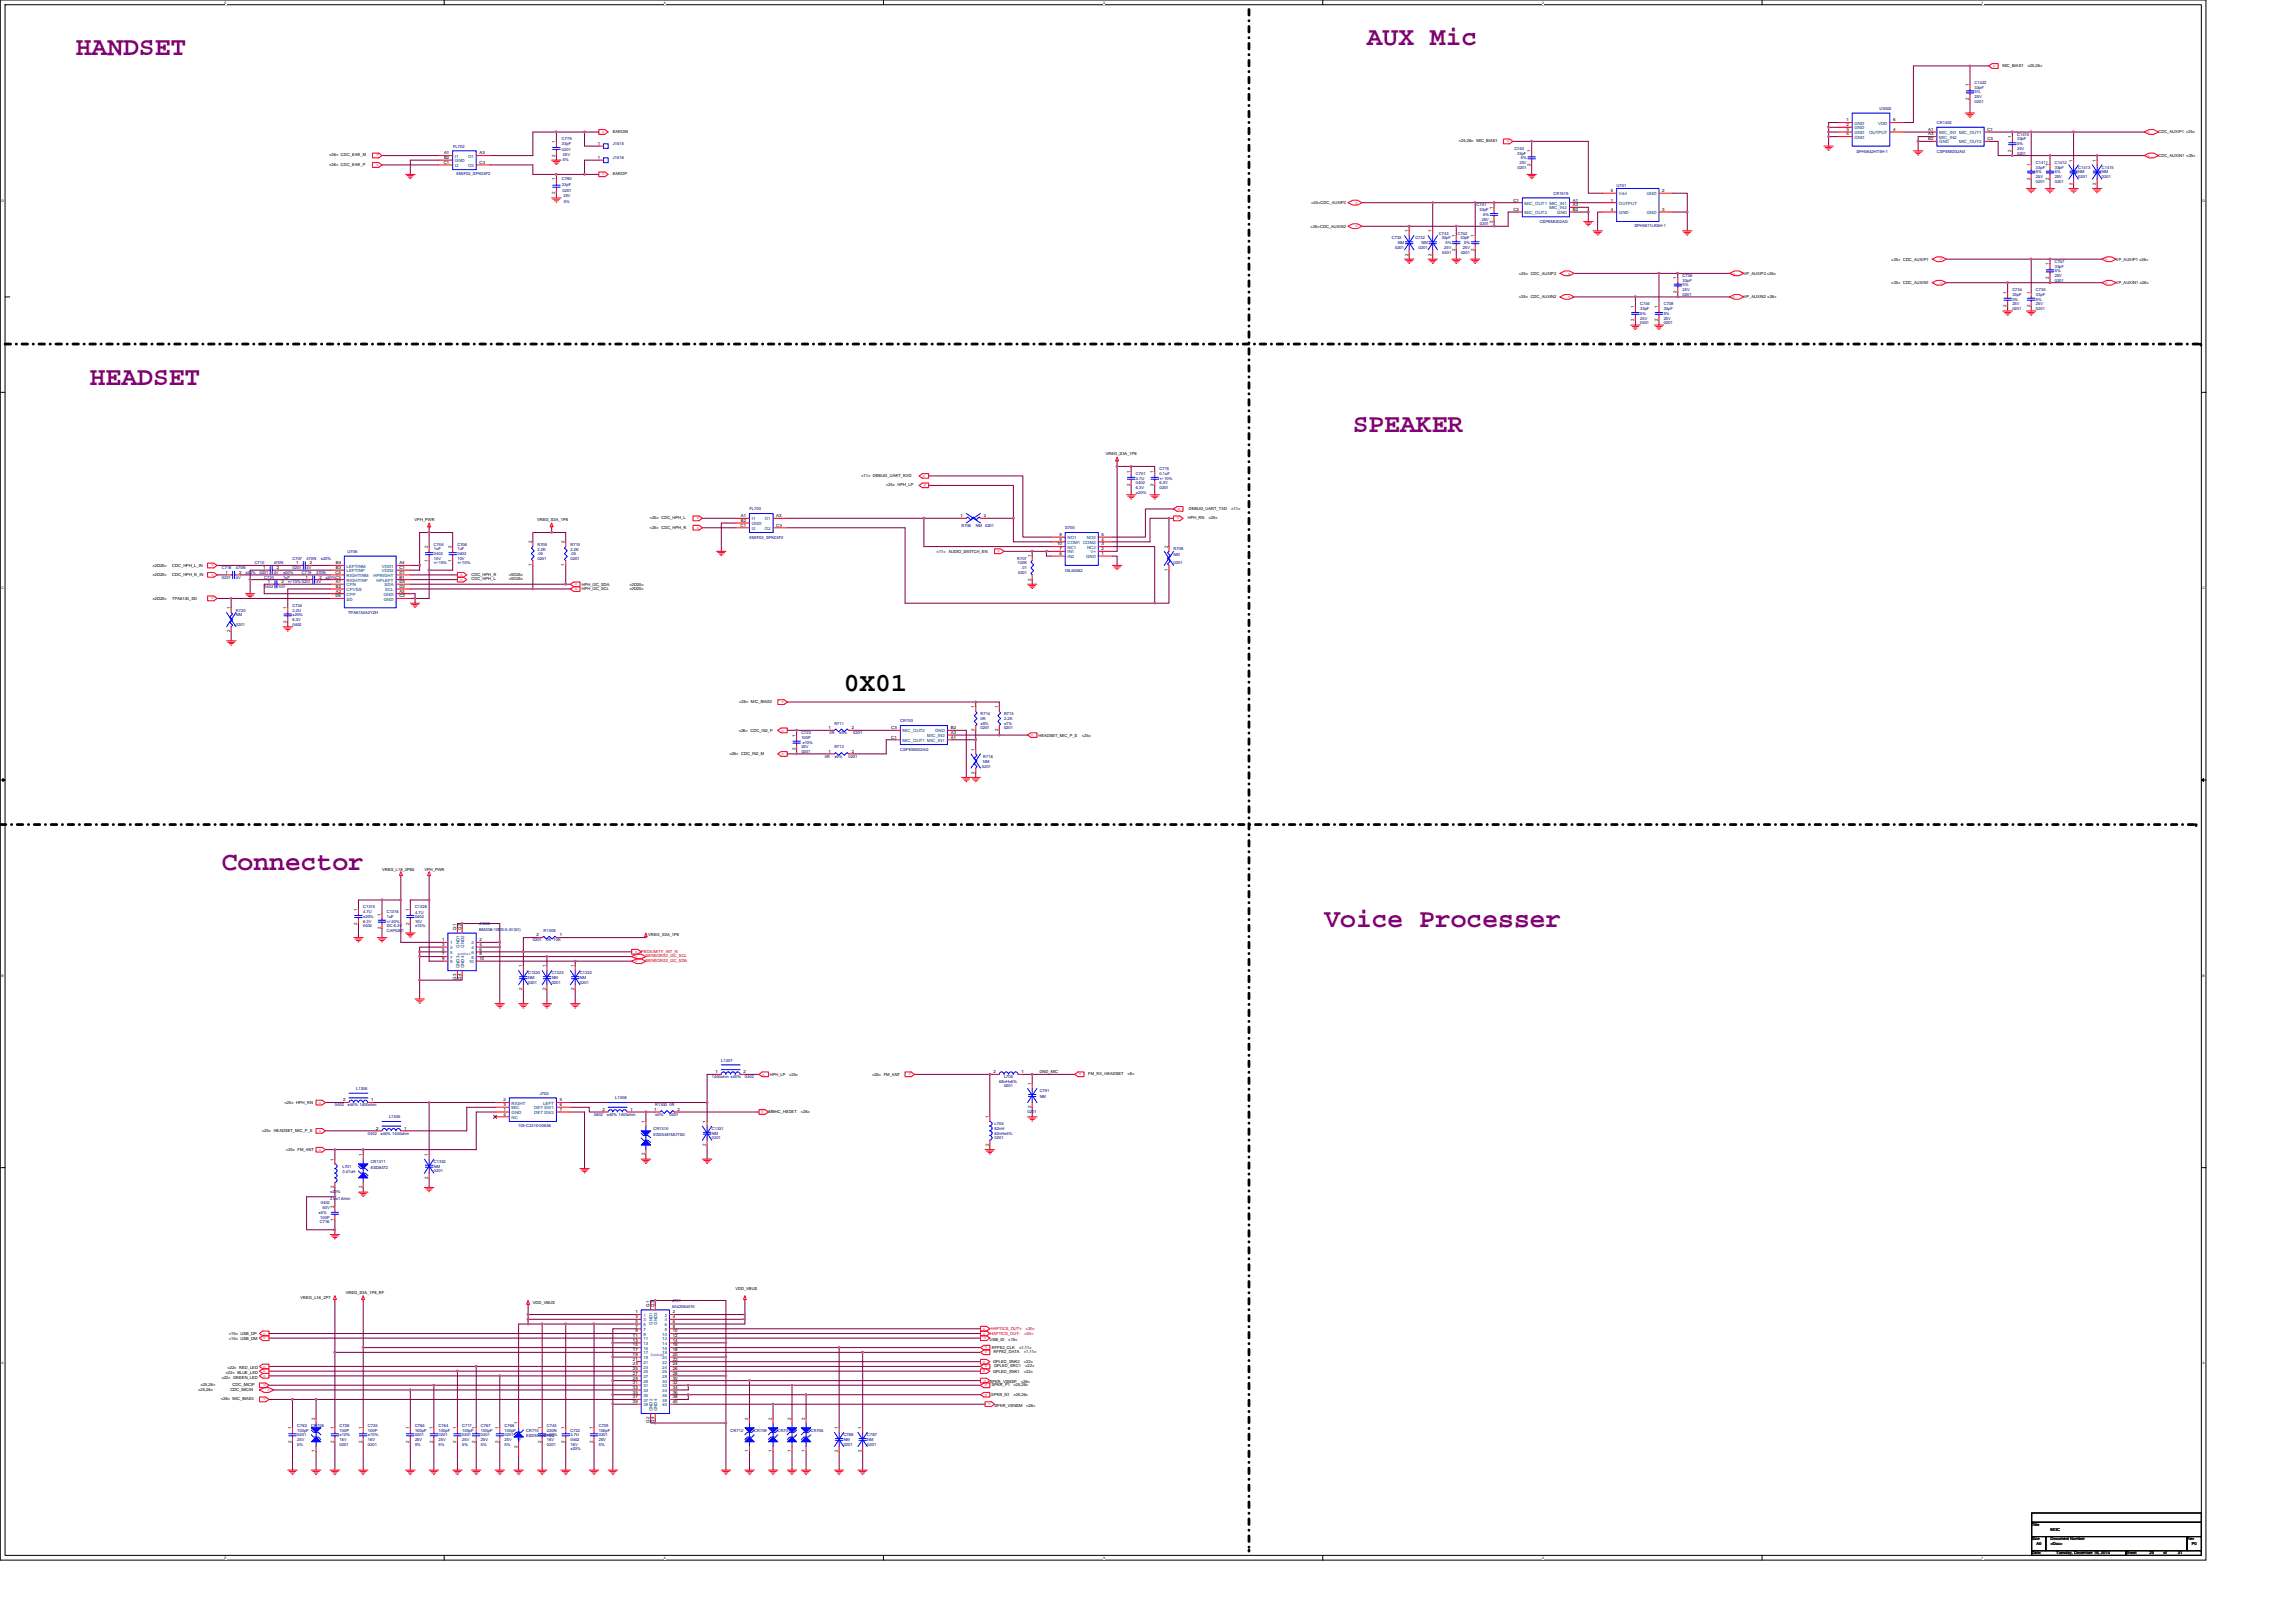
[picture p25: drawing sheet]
<svg xmlns="http://www.w3.org/2000/svg" width="297mm" height="210mm" viewBox="0 0 297 210" stroke-linecap="round" stroke-linejoin="round" font-family="sans-serif">
<defs><g id="words">
<g font-size="3.4" fill="#800080">
<text x="176.8" y="5.9">AUX Mic</text>
<text x="9.8" y="7.1">HANDSET</text>
<text x="11.6" y="49.8">HEADSET</text>
<text x="175" y="55.9">SPEAKER</text>
<text x="28.7" y="112.6">Connector</text>
<text x="171.3" y="119.9">Voice Processer</text>
</g>
<text font-size="3.4" x="109.2" y="89.4">0X01</text>
<g font-size=".6">
<text x="254.7" y="11.2" transform="rotate(-90 254.7 11.2)">1</text>
<text x="238.9" y="17.5">5</text>
<text x="238.9" y="16.9">3</text>
<text x="238.9" y="16.3">2</text>
<text x="238.9" y="15.7">1</text>
<text x="244.9" y="16.9">4</text>
<text x="244.9" y="15.7">6</text>
<text x="249.5" y="16.9">A1</text>
<text x="249.5" y="17.5">A3</text>
<text x="254.7" y="12.9" transform="rotate(-90 254.7 12.9)">2</text>
<text x="257.1" y="16.9">C1</text>
<text x="260.2" y="17.9" transform="rotate(-90 260.2 17.9)">1</text>
<text x="57.4" y="21.2">C1</text>
<text x="57.4" y="20">A1</text>
<text x="57.4" y="20.6">B2</text>
<text x="62" y="20">A3</text>
<text x="62" y="21.2">C3</text>
<text x="71.8" y="23.3" transform="rotate(-90 71.8 23.3)">1</text>
<text x="71.8" y="20.3" transform="rotate(-90 71.8 20.3)">2</text>
<text x="71.8" y="18.5" transform="rotate(-90 71.8 18.5)">1</text>
<text x="77.3" y="18.8">1</text>
<text x="77.3" y="20.6">1</text>
<text x="198" y="21.5" transform="rotate(-90 198 21.5)">2</text>
<text x="198" y="19.7" transform="rotate(-90 198 19.7)">1</text>
<text x="249.5" y="18.1">B2</text>
<text x="257.1" y="18.1">C3</text>
<text x="260.2" y="19.6" transform="rotate(-90 260.2 19.6)">2</text>
<text x="262.6" y="23.3" transform="rotate(-90 262.6 23.3)">2</text>
<text x="262.6" y="21.5" transform="rotate(-90 262.6 21.5)">1</text>
<text x="265.1" y="23.3" transform="rotate(-90 265.1 23.3)">2</text>
<text x="265.1" y="21.5" transform="rotate(-90 265.1 21.5)">1</text>
<text x="268.1" y="23.9" transform="rotate(-90 268.1 23.9)">2</text>
<text x="268.1" y="20.9" transform="rotate(-90 268.1 20.9)">1</text>
<text x="271.2" y="23.9" transform="rotate(-90 271.2 23.9)">2</text>
<text x="271.2" y="20.9" transform="rotate(-90 271.2 20.9)">1</text>
<text x="71.8" y="25.1" transform="rotate(-90 71.8 25.1)">2</text>
<text x="193.1" y="28.8" transform="rotate(-90 193.1 28.8)">2</text>
<text x="193.1" y="27" transform="rotate(-90 193.1 27)">1</text>
<text x="195.8" y="27.3">C3</text>
<text x="195.8" y="26.1">C1</text>
<text x="203.5" y="27.3">B2</text>
<text x="203.5" y="26.1">A1</text>
<text x="203.5" y="26.7">A3</text>
<text x="208.4" y="26.1">1</text>
<text x="208.4" y="27.3">4</text>
<text x="208.4" y="24.8">5</text>
<text x="215" y="24.8">2</text>
<text x="215" y="27.3">3</text>
<text x="182.2" y="33.1" transform="rotate(-90 182.2 33.1)">2</text>
<text x="182.2" y="30.1" transform="rotate(-90 182.2 30.1)">1</text>
<text x="185.2" y="33.1" transform="rotate(-90 185.2 33.1)">2</text>
<text x="185.2" y="30.1" transform="rotate(-90 185.2 30.1)">1</text>
<text x="188.3" y="32.4" transform="rotate(-90 188.3 32.4)">2</text>
<text x="188.3" y="30.7" transform="rotate(-90 188.3 30.7)">1</text>
<text x="190.7" y="32.4" transform="rotate(-90 190.7 32.4)">2</text>
<text x="190.7" y="30.7" transform="rotate(-90 190.7 30.7)">1</text>
<text x="265.1" y="34.3" transform="rotate(-90 265.1 34.3)">1</text>
<text x="211.4" y="41.6" transform="rotate(-90 211.4 41.6)">2</text>
<text x="211.4" y="39.8" transform="rotate(-90 211.4 39.8)">1</text>
<text x="214.5" y="41.6" transform="rotate(-90 214.5 41.6)">2</text>
<text x="214.5" y="39.8" transform="rotate(-90 214.5 39.8)">1</text>
<text x="216.9" y="37.9" transform="rotate(-90 216.9 37.9)">2</text>
<text x="216.9" y="36.2" transform="rotate(-90 216.9 36.2)">1</text>
<text x="259.6" y="39.8" transform="rotate(-90 259.6 39.8)">2</text>
<text x="259.6" y="38" transform="rotate(-90 259.6 38)">1</text>
<text x="262.6" y="39.8" transform="rotate(-90 262.6 39.8)">2</text>
<text x="262.6" y="38" transform="rotate(-90 262.6 38)">1</text>
<text x="265.1" y="36.1" transform="rotate(-90 265.1 36.1)">2</text>
<text x="146.2" y="62.9" transform="rotate(-90 146.2 62.9)">2</text>
<text x="146.2" y="61.2" transform="rotate(-90 146.2 61.2)">1</text>
<text x="149.2" y="62.9" transform="rotate(-90 149.2 62.9)">2</text>
<text x="149.2" y="61.2" transform="rotate(-90 149.2 61.2)">1</text>
<text x="55.4" y="70.9" transform="rotate(-90 55.4 70.9)">2</text>
<text x="58.4" y="70.9" transform="rotate(-90 58.4 70.9)">2</text>
<text x="68.8" y="70.3" transform="rotate(-90 68.8 70.3)">2</text>
<text x="73" y="70.3" transform="rotate(-90 73 70.3)">2</text>
<text x="95.8" y="68.1">C1</text>
<text x="95.8" y="66.9">A1</text>
<text x="95.8" y="67.5">B2</text>
<text x="100.4" y="66.9">A3</text>
<text x="100.4" y="68.1">C3</text>
<text x="124.3" y="66.9">1</text>
<text x="127.3" y="66.9">2</text>
<text x="136.8" y="70.6">10</text>
<text x="137.1" y="71.8">6</text>
<text x="137.1" y="71.2">7</text>
<text x="137.1" y="69.3">8</text>
<text x="137.1" y="70">9</text>
<text x="142.5" y="70">4</text>
<text x="142.5" y="71.2">2</text>
<text x="142.5" y="71.8">1</text>
<text x="142.5" y="70.6">3</text>
<text x="142.5" y="69.3">5</text>
<text x="151.1" y="70.9" transform="rotate(-90 151.1 70.9)">2</text>
<text x="29.2" y="74.2">1</text>
<text x="30.9" y="74.2">2</text>
<text x="34.1" y="73.6">1</text>
<text x="34.7" y="75.4">1</text>
<text x="35.8" y="73.6">2</text>
<text x="36.4" y="75.4">2</text>
<text x="38.3" y="73">1</text>
<text x="39.5" y="74.8">1</text>
<text x="40.1" y="73">2</text>
<text x="41.3" y="74.8">2</text>
<text x="43.4" y="74.2">C4</text>
<text x="43.4" y="77.3">D4</text>
<text x="43.4" y="73">B4</text>
<text x="43.4" y="73.6">B3</text>
<text x="43.4" y="75.4">A1</text>
<text x="43.4" y="76.1">B2</text>
<text x="43.4" y="76.7">A2</text>
<text x="51.7" y="74.2">D1</text>
<text x="51.7" y="73">A4</text>
<text x="51.7" y="73.6">C1</text>
<text x="51.7" y="74.8">B1</text>
<text x="51.7" y="76.1">D2</text>
<text x="51.7" y="76.7">A3</text>
<text x="51.7" y="77.3">C2</text>
<text x="51.7" y="75.4">D3</text>
<text x="55.4" y="72.7" transform="rotate(-90 55.4 72.7)">1</text>
<text x="58.4" y="72.7" transform="rotate(-90 58.4 72.7)">1</text>
<text x="68.8" y="73.3" transform="rotate(-90 68.8 73.3)">1</text>
<text x="73" y="73.3" transform="rotate(-90 73 73.3)">1</text>
<text x="133.4" y="75.1" transform="rotate(-90 133.4 75.1)">2</text>
<text x="133.4" y="72.1" transform="rotate(-90 133.4 72.1)">1</text>
<text x="151.1" y="73.9" transform="rotate(-90 151.1 73.9)">1</text>
<text x="29.8" y="81.8" transform="rotate(-90 29.8 81.8)">2</text>
<text x="29.8" y="78.8" transform="rotate(-90 29.8 78.8)">1</text>
<text x="37.1" y="80.6" transform="rotate(-90 37.1 80.6)">2</text>
<text x="37.1" y="78.8" transform="rotate(-90 37.1 78.8)">1</text>
<text x="102.9" y="95.3" transform="rotate(-90 102.9 95.3)">1</text>
<text x="107.2" y="94.3">1</text>
<text x="110.2" y="94.3">2</text>
<text x="115.3" y="94.3">C3</text>
<text x="115.3" y="95.6">C1</text>
<text x="123" y="95.6">A1</text>
<text x="123" y="95">A3</text>
<text x="123" y="94.3">B2</text>
<text x="126.1" y="94.6" transform="rotate(-90 126.1 94.6)">2</text>
<text x="126.1" y="91.6" transform="rotate(-90 126.1 91.6)">1</text>
<text x="129.1" y="94.6" transform="rotate(-90 129.1 94.6)">2</text>
<text x="129.1" y="91.6" transform="rotate(-90 129.1 91.6)">1</text>
<text x="102.9" y="97.1" transform="rotate(-90 102.9 97.1)">2</text>
<text x="107.2" y="97.4">1</text>
<text x="110.2" y="97.4">2</text>
<text x="126.1" y="100.1" transform="rotate(-90 126.1 100.1)">2</text>
<text x="126.1" y="97.1" transform="rotate(-90 126.1 97.1)">1</text>
<text x="46.2" y="119.6" transform="rotate(-90 46.2 119.6)">2</text>
<text x="46.2" y="117.8" transform="rotate(-90 46.2 117.8)">1</text>
<text x="49.3" y="118.4" transform="rotate(-90 49.3 118.4)">1</text>
<text x="52.9" y="119.6" transform="rotate(-90 52.9 119.6)">2</text>
<text x="52.9" y="117.8" transform="rotate(-90 52.9 117.8)">1</text>
<text x="49.3" y="120.2" transform="rotate(-90 49.3 120.2)">2</text>
<text x="57.2" y="121.8">1</text>
<text x="57.2" y="122.4">3</text>
<text x="57.2" y="123">5</text>
<text x="57.2" y="123.6">7</text>
<text x="57.2" y="124.2">9</text>
<text x="59" y="120.3" transform="rotate(-90 59 120.3)">G1</text>
<text x="59.6" y="120.3" transform="rotate(-90 59.6 120.3)">G2</text>
<text x="62" y="124.2">10</text>
<text x="62" y="121.8">2</text>
<text x="62" y="122.4">4</text>
<text x="62" y="123">6</text>
<text x="62" y="123.6">8</text>
<text x="67.6" y="125.2" transform="rotate(-90 67.6 125.2)">1</text>
<text x="69.4" y="121.2">2</text>
<text x="70.6" y="125.2" transform="rotate(-90 70.6 125.2)">1</text>
<text x="72.4" y="121.2">1</text>
<text x="74.3" y="125.2" transform="rotate(-90 74.3 125.2)">1</text>
<text x="59" y="126.8" transform="rotate(-90 59 126.8)">G3</text>
<text x="59.6" y="126.8" transform="rotate(-90 59.6 126.8)">G4</text>
<text x="67.6" y="128.1" transform="rotate(-90 67.6 128.1)">2</text>
<text x="70.6" y="128.1" transform="rotate(-90 70.6 128.1)">2</text>
<text x="74.3" y="128.1" transform="rotate(-90 74.3 128.1)">2</text>
<text x="44.4" y="142.5">2</text>
<text x="48" y="142.5">1</text>
<text x="65.1" y="143.7">1</text>
<text x="65.1" y="142.5">2</text>
<text x="65.1" y="143.1">3</text>
<text x="72.4" y="142.5">5</text>
<text x="72.4" y="143.1">6</text>
<text x="72.4" y="143.7">7</text>
<text x="77.9" y="143.7">2</text>
<text x="81.6" y="143.7">1</text>
<text x="84.6" y="143.7">1</text>
<text x="87.6" y="143.7">2</text>
<text x="92.6" y="138.9">1</text>
<text x="96.2" y="138.9">2</text>
<text x="128.5" y="138.9">2</text>
<text x="132.1" y="138.9">1</text>
<text x="133.4" y="143.4" transform="rotate(-90 133.4 143.4)">2</text>
<text x="133.4" y="140.4" transform="rotate(-90 133.4 140.4)">1</text>
<text x="46.8" y="149.5" transform="rotate(-90 46.8 149.5)">1</text>
<text x="48.7" y="146.2">2</text>
<text x="52.3" y="146.2">1</text>
<text x="55.4" y="149.5" transform="rotate(-90 55.4 149.5)">1</text>
<text x="65.1" y="144.3">4</text>
<text x="83.4" y="149.5" transform="rotate(-90 83.4 149.5)">2</text>
<text x="83.4" y="145.3" transform="rotate(-90 83.4 145.3)">1</text>
<text x="91.3" y="148.3" transform="rotate(-90 91.3 148.3)">2</text>
<text x="91.3" y="145.3" transform="rotate(-90 91.3 145.3)">1</text>
<text x="127.9" y="148.3" transform="rotate(-90 127.9 148.3)">2</text>
<text x="127.9" y="144.7" transform="rotate(-90 127.9 144.7)">1</text>
<text x="43.2" y="153.8" transform="rotate(-90 43.2 153.8)">2</text>
<text x="43.2" y="150.2" transform="rotate(-90 43.2 150.2)">1</text>
<text x="46.8" y="153.8" transform="rotate(-90 46.8 153.8)">2</text>
<text x="55.4" y="152.5" transform="rotate(-90 55.4 152.5)">2</text>
<text x="43.2" y="158" transform="rotate(-90 43.2 158)">1</text>
<text x="43.2" y="156.3" transform="rotate(-90 43.2 156.3)">2</text>
<text x="81.9" y="173">11</text>
<text x="81.9" y="173.6">13</text>
<text x="82.2" y="169.9">1</text>
<text x="82.2" y="170.5">3</text>
<text x="82.2" y="171.2">5</text>
<text x="82.2" y="171.8">7</text>
<text x="82.2" y="172.4">9</text>
<text x="84" y="169.1" transform="rotate(-90 84 169.1)">G1</text>
<text x="84.6" y="169.1" transform="rotate(-90 84.6 169.1)">G3</text>
<text x="87" y="172.4">10</text>
<text x="87" y="173">12</text>
<text x="87" y="173.6">14</text>
<text x="87" y="169.9">2</text>
<text x="87" y="170.5">4</text>
<text x="87" y="171.2">6</text>
<text x="87" y="171.8">8</text>
<text x="81.9" y="174.2">15</text>
<text x="81.9" y="174.8">17</text>
<text x="81.9" y="175.4">19</text>
<text x="81.9" y="176">21</text>
<text x="81.9" y="176.6">23</text>
<text x="81.9" y="177.2">25</text>
<text x="81.9" y="177.9">27</text>
<text x="81.9" y="178.5">29</text>
<text x="81.9" y="179.1">31</text>
<text x="81.9" y="179.7">33</text>
<text x="87" y="174.2">16</text>
<text x="87" y="174.8">18</text>
<text x="87" y="175.4">20</text>
<text x="87" y="176">22</text>
<text x="87" y="176.6">24</text>
<text x="87" y="177.2">26</text>
<text x="87" y="177.9">28</text>
<text x="87" y="178.5">30</text>
<text x="87" y="179.1">32</text>
<text x="87" y="179.7">34</text>
<text x="37.7" y="184.9" transform="rotate(-90 37.7 184.9)">1</text>
<text x="40.7" y="183.7" transform="rotate(-90 40.7 183.7)">2</text>
<text x="43.2" y="184.9" transform="rotate(-90 43.2 184.9)">1</text>
<text x="46.8" y="184.9" transform="rotate(-90 46.8 184.9)">1</text>
<text x="52.9" y="184.9" transform="rotate(-90 52.9 184.9)">1</text>
<text x="56" y="184.9" transform="rotate(-90 56 184.9)">1</text>
<text x="59" y="184.9" transform="rotate(-90 59 184.9)">1</text>
<text x="61.5" y="184.9" transform="rotate(-90 61.5 184.9)">1</text>
<text x="64.5" y="184.9" transform="rotate(-90 64.5 184.9)">1</text>
<text x="66.9" y="184.3" transform="rotate(-90 66.9 184.3)">1</text>
<text x="70" y="184.9" transform="rotate(-90 70 184.9)">1</text>
<text x="73" y="184.9" transform="rotate(-90 73 184.9)">1</text>
<text x="76.7" y="184.9" transform="rotate(-90 76.7 184.9)">1</text>
<text x="81.9" y="180.3">35</text>
<text x="81.9" y="180.9">37</text>
<text x="81.9" y="181.5">39</text>
<text x="84" y="184.1" transform="rotate(-90 84 184.1)">G2</text>
<text x="84.6" y="184.1" transform="rotate(-90 84.6 184.1)">G4</text>
<text x="87" y="180.3">36</text>
<text x="87" y="180.9">38</text>
<text x="87" y="181.5">40</text>
<text x="96.8" y="183.7" transform="rotate(-90 96.8 183.7)">2</text>
<text x="99.9" y="183.7" transform="rotate(-90 99.9 183.7)">2</text>
<text x="102.3" y="183.7" transform="rotate(-90 102.3 183.7)">2</text>
<text x="104.1" y="183.7" transform="rotate(-90 104.1 183.7)">2</text>
<text x="108.4" y="184.9" transform="rotate(-90 108.4 184.9)">1</text>
<text x="111.5" y="184.9" transform="rotate(-90 111.5 184.9)">1</text>
<text x="37.7" y="186.7" transform="rotate(-90 37.7 186.7)">2</text>
<text x="40.7" y="187.9" transform="rotate(-90 40.7 187.9)">1</text>
<text x="43.2" y="186.7" transform="rotate(-90 43.2 186.7)">2</text>
<text x="46.8" y="186.7" transform="rotate(-90 46.8 186.7)">2</text>
<text x="52.9" y="186.7" transform="rotate(-90 52.9 186.7)">2</text>
<text x="56" y="186.7" transform="rotate(-90 56 186.7)">2</text>
<text x="59" y="186.7" transform="rotate(-90 59 186.7)">2</text>
<text x="61.5" y="186.7" transform="rotate(-90 61.5 186.7)">2</text>
<text x="64.5" y="186.7" transform="rotate(-90 64.5 186.7)">2</text>
<text x="66.9" y="187.3" transform="rotate(-90 66.9 187.3)">2</text>
<text x="70" y="186.7" transform="rotate(-90 70 186.7)">2</text>
<text x="73" y="186.7" transform="rotate(-90 73 186.7)">2</text>
<text x="76.7" y="186.7" transform="rotate(-90 76.7 186.7)">2</text>
<text x="96.8" y="187.9" transform="rotate(-90 96.8 187.9)">1</text>
<text x="99.9" y="187.9" transform="rotate(-90 99.9 187.9)">1</text>
<text x="102.3" y="187.9" transform="rotate(-90 102.3 187.9)">1</text>
<text x="104.1" y="187.9" transform="rotate(-90 104.1 187.9)">1</text>
<text x="108.4" y="187.9" transform="rotate(-90 108.4 187.9)">2</text>
<text x="111.5" y="187.9" transform="rotate(-90 111.5 187.9)">2</text>
</g>
<g font-size=".6" fill="#004080">
<text x="239.9" y="17.9">GND</text>
<text x="239.9" y="17.4">GND</text>
<text x="239.9" y="16.7">GND</text>
<text x="239.9" y="16.1">GND</text>
<text x="241.8" y="17.4">OUTPUT</text>
<text x="243" y="16.1">VDD</text>
<text x="250.9" y="17.4">MIC_IN1 MIC_OUT1</text>
<text x="250.9" y="17.9">MIC_IN2</text>
<text x="58.9" y="20.4">I1</text>
<text x="58.9" y="21">GND</text>
<text x="58.9" y="21.6">I2</text>
<text x="60.6" y="20.4">O1</text>
<text x="60.6" y="21.6">O2</text>
<text x="250.9" y="18.6">GND</text>
<text x="253.4" y="18.6">MIC_OUT2</text>
<text x="197.2" y="27.7">MIC_OUT2</text>
<text x="197.2" y="26.5">MIC_OUT1 MIC_IN1</text>
<text x="200.4" y="27.1">MIC_IN2</text>
<text x="201.5" y="27.7">GND</text>
<text x="209.4" y="26.5">OUTPUT</text>
<text x="209.4" y="27.7">GND</text>
<text x="209.4" y="25.3">Vdd</text>
<text x="213" y="25.3">GND</text>
<text x="213" y="27.7">GND</text>
<text x="97.3" y="67.3">I1</text>
<text x="97.3" y="67.9">GND</text>
<text x="97.3" y="68.6">I2</text>
<text x="99" y="67.3">O1</text>
<text x="99" y="68.6">O2</text>
<text x="138.1" y="71.6">IN1</text>
<text x="138.1" y="69.8">NO1</text>
<text x="138.1" y="70.4">COM1 COM2</text>
<text x="138.1" y="71">NC1</text>
<text x="140.6" y="69.8">NO2</text>
<text x="140.6" y="71">NC2</text>
<text x="141.1" y="71.6">V+</text>
<text x="44.8" y="73.4">LEFTINM</text>
<text x="44.8" y="74">LEFTINP</text>
<text x="44.8" y="74.7">RIGHTINM</text>
<text x="44.8" y="75.3">RIGHTINP</text>
<text x="44.8" y="75.9">CPN</text>
<text x="44.8" y="76.5">CPVSS</text>
<text x="44.8" y="77.1">CPP</text>
<text x="44.8" y="77.7">SD</text>
<text x="48.3" y="74.7">HPRIGHT</text>
<text x="48.7" y="75.3">HPLEFT</text>
<text x="49.4" y="73.4">VDD1</text>
<text x="49.4" y="74">VDD2</text>
<text x="49.7" y="77.1">GND</text>
<text x="49.7" y="77.7">GND</text>
<text x="49.8" y="75.9">SDA</text>
<text x="49.8" y="76.5">SCL</text>
<text x="138.1" y="72.2">IN2</text>
<text x="140.5" y="72.2">GND</text>
<text x="116.8" y="94.8">MIC_OUT2</text>
<text x="116.8" y="96">MIC_OUT1 MIC_IN1</text>
<text x="120" y="95.4">MIC_IN2</text>
<text x="121" y="94.8">GND</text>
<text x="58.2" y="122.2">1</text>
<text x="58.2" y="122.8">3</text>
<text x="58.2" y="123.4">5</text>
<text x="58.2" y="124">7</text>
<text x="58.2" y="124.6">9</text>
<text x="59.4" y="125.3" transform="rotate(-90 59.4 125.3)">GND3</text>
<text x="59.4" y="122.6" transform="rotate(-90 59.4 122.6)">GND1</text>
<text x="60" y="125.3" transform="rotate(-90 60 125.3)">GND4</text>
<text x="60" y="122.6" transform="rotate(-90 60 122.6)">GND2</text>
<text x="60.7" y="124.6">10</text>
<text x="61" y="122.2">2</text>
<text x="61" y="122.8">4</text>
<text x="61" y="123.4">6</text>
<text x="61" y="124">8</text>
<text x="66.2" y="142.9">RIGHT</text>
<text x="66.2" y="143.5">MIC</text>
<text x="69.1" y="143.5">DET SW1</text>
<text x="70.3" y="142.9">LEFT</text>
<text x="66.2" y="144.1">GND</text>
<text x="66.2" y="144.8">NC</text>
<text x="69.1" y="144.1">DET SW2</text>
<text x="83.2" y="170.3">1</text>
<text x="83.2" y="171">3</text>
<text x="83.2" y="171.6">5</text>
<text x="83.2" y="172.2">7</text>
<text x="83.2" y="172.8">9</text>
<text x="83.2" y="173.4">11</text>
<text x="84.4" y="171.4" transform="rotate(-90 84.4 171.4)">GND1</text>
<text x="85" y="171.4" transform="rotate(-90 85 171.4)">GND3</text>
<text x="85.7" y="172.8">10</text>
<text x="85.7" y="173.4">12</text>
<text x="86" y="170.3">2</text>
<text x="86" y="171">4</text>
<text x="86" y="171.6">6</text>
<text x="86" y="172.2">8</text>
<text x="83.2" y="174">13</text>
<text x="83.2" y="174.6">15</text>
<text x="83.2" y="175.2">17</text>
<text x="83.2" y="175.9">19</text>
<text x="83.2" y="176.4">21</text>
<text x="83.2" y="177.1">23</text>
<text x="83.2" y="177.7">25</text>
<text x="83.2" y="178.3">27</text>
<text x="83.2" y="178.9">29</text>
<text x="83.2" y="179.5">31</text>
<text x="85.7" y="174">14</text>
<text x="85.7" y="174.6">16</text>
<text x="85.7" y="175.2">18</text>
<text x="85.7" y="175.9">20</text>
<text x="85.7" y="176.4">22</text>
<text x="85.7" y="177.1">24</text>
<text x="85.7" y="177.7">26</text>
<text x="85.7" y="178.3">28</text>
<text x="85.7" y="178.9">30</text>
<text x="85.7" y="179.5">32</text>
<text x="67.3" y="185.3" transform="rotate(-90 67.3 185.3)">1</text>
<text x="83.2" y="180.1">33</text>
<text x="83.2" y="180.7">35</text>
<text x="83.2" y="181.3">37</text>
<text x="83.2" y="181.9">39</text>
<text x="84.4" y="182.6" transform="rotate(-90 84.4 182.6)">GND2</text>
<text x="85" y="182.6" transform="rotate(-90 85 182.6)">GND4</text>
<text x="85.7" y="180.1">34</text>
<text x="85.7" y="180.7">36</text>
<text x="85.7" y="181.3">38</text>
<text x="85.7" y="181.9">40</text>
<text x="67.3" y="186.2" transform="rotate(-90 67.3 186.2)">2</text>
</g>
<g font-size=".5" fill="#000080">
<text x="255.5" y="10.9">C1422</text>
<text x="255.5" y="11.5">33pF</text>
<text x="243.2" y="14.2">U3002</text>
<text x="250.6" y="16">CR1402</text>
<text x="255.5" y="13.3">0201</text>
<text x="255.5" y="12.7">25V</text>
<text x="255.5" y="12.1">5%</text>
<text x="261" y="17.6">C1410</text>
<text x="58.6" y="19.1">FL702</text>
<text x="59.1" y="22.7">EMIF02_SPK03F2</text>
<text x="72.7" y="18.1">C779</text>
<text x="72.7" y="18.8">33pF</text>
<text x="72.7" y="19.5">0201</text>
<text x="72.7" y="23.3">C780</text>
<text x="72.8" y="20.1">25V</text>
<text x="72.8" y="20.8">5%</text>
<text x="79.3" y="18.8">J1515</text>
<text x="79.3" y="20.6">J1516</text>
<text x="195.9" y="19.4">C740</text>
<text x="196.3" y="20">33pF</text>
<text x="196.3" y="21.8">0201</text>
<text x="196.6" y="21.2">25V</text>
<text x="196.8" y="20.6">5%</text>
<text x="240.2" y="19.7">SPH0642HT5H-1</text>
<text x="250.6" y="19.7">CSPEMI202AG</text>
<text x="261" y="18.2">33pF</text>
<text x="261" y="20">0201</text>
<text x="261" y="19.4">25V</text>
<text x="261" y="18.8">5%</text>
<text x="263.4" y="21.2">C1411</text>
<text x="263.4" y="21.8">33pF</text>
<text x="263.4" y="23.7">0201</text>
<text x="263.4" y="23.1">25V</text>
<text x="263.4" y="22.4">5%</text>
<text x="265.8" y="21.2">C1412</text>
<text x="265.8" y="21.8">33pF</text>
<text x="265.8" y="23.7">0201</text>
<text x="265.8" y="23.1">25V</text>
<text x="265.8" y="22.4">5%</text>
<text x="268.9" y="21.8">C1413</text>
<text x="268.9" y="22.4">NM</text>
<text x="268.9" y="23.1">0201</text>
<text x="271.9" y="21.8">C1415</text>
<text x="271.9" y="22.4">NM</text>
<text x="271.9" y="23.1">0201</text>
<text x="72.7" y="24.1">33pF</text>
<text x="72.8" y="24.8">0201</text>
<text x="72.9" y="25.5">25V</text>
<text x="73" y="26.2">5%</text>
<text x="191" y="26.7">C741</text>
<text x="191.4" y="27.3">33pF</text>
<text x="191.4" y="29.1">0201</text>
<text x="191.7" y="28.5">25V</text>
<text x="191.9" y="27.9">5%</text>
<text x="199.2" y="28.9">CSPEMI202AG</text>
<text x="201" y="25.2">CR1519</text>
<text x="209.1" y="24.3">U701</text>
<text x="211.5" y="29.4">SPH0611LR5H-1</text>
<text x="180.1" y="31">C733</text>
<text x="180.5" y="32.2">0201</text>
<text x="180.8" y="31.6">NM</text>
<text x="183.1" y="31">C732</text>
<text x="183.5" y="32.2">0201</text>
<text x="183.9" y="31.6">NM</text>
<text x="186.2" y="30.4">C743</text>
<text x="186.5" y="31">33pF</text>
<text x="186.6" y="32.8">0201</text>
<text x="186.8" y="32.2">25V</text>
<text x="187" y="31.6">5%</text>
<text x="188.6" y="30.4">C742</text>
<text x="189" y="31">33pF</text>
<text x="189" y="32.8">0201</text>
<text x="189.3" y="32.2">25V</text>
<text x="189.4" y="31.6">5%</text>
<text x="217.7" y="35.9">C736</text>
<text x="265.8" y="34">C747</text>
<text x="265.8" y="34.6">33pF</text>
<text x="265.8" y="35.9">25V</text>
<text x="265.8" y="35.2">5%</text>
<text x="212.2" y="39.5">C744</text>
<text x="212.2" y="40.1">33pF</text>
<text x="212.2" y="42">0201</text>
<text x="212.2" y="41.3">25V</text>
<text x="212.2" y="40.7">5%</text>
<text x="215.2" y="39.5">C738</text>
<text x="215.2" y="40.1">33pF</text>
<text x="215.2" y="42">0201</text>
<text x="215.2" y="41.3">25V</text>
<text x="215.2" y="40.7">5%</text>
<text x="217.7" y="36.4">33pF</text>
<text x="217.7" y="38.3">0201</text>
<text x="217.7" y="37.7">25V</text>
<text x="217.7" y="37.1">5%</text>
<text x="260.3" y="37.7">C734</text>
<text x="260.3" y="38.3">33pF</text>
<text x="260.3" y="40.1">0201</text>
<text x="260.3" y="39.5">25V</text>
<text x="260.3" y="38.9">5%</text>
<text x="263.4" y="37.7">C735</text>
<text x="263.4" y="38.3">33pF</text>
<text x="263.4" y="40.1">0201</text>
<text x="263.4" y="39.5">25V</text>
<text x="263.4" y="38.9">5%</text>
<text x="265.8" y="36.4">0201</text>
<text x="147" y="61.4">C701</text>
<text x="147" y="62.1">4.7U</text>
<text x="147" y="62.7">0402</text>
<text x="147" y="63.3">6.3V</text>
<text x="147" y="63.9">±20%</text>
<text x="150" y="60.8">C715</text>
<text x="150" y="61.4">0.1uF</text>
<text x="150" y="63.3">0201</text>
<text x="150" y="62.7">6.3V</text>
<text x="150" y="62.1">+/-10%</text>
<text x="45" y="71.6">U706</text>
<text x="56.1" y="70.6">C704</text>
<text x="56.1" y="71.2">1uF</text>
<text x="56.1" y="71.8">0402</text>
<text x="59.2" y="70.6">C706</text>
<text x="59.2" y="71.2">1uF</text>
<text x="59.2" y="71.8">0402</text>
<text x="69.5" y="70.6">R709</text>
<text x="69.5" y="71.3">2.2K</text>
<text x="69.5" y="71.8">.05</text>
<text x="73.8" y="70.6">R710</text>
<text x="73.8" y="71.3">2.2K</text>
<text x="73.8" y="71.8">.05</text>
<text x="97" y="66">FL700</text>
<text x="97" y="69.7">EMIF02_SPK03F2</text>
<text x="124.4" y="68.2">R706</text>
<text x="126.2" y="68.2">NM</text>
<text x="127.4" y="68.2">0201</text>
<text x="137.8" y="68.5">S700</text>
<text x="151.8" y="71.2">R708</text>
<text x="151.8" y="71.9">NM</text>
<text x="28.7" y="73.6">C718</text>
<text x="28.7" y="74.9">0201</text>
<text x="30.5" y="73.6">470N</text>
<text x="30.5" y="74.9">4V</text>
<text x="31.7" y="74.3">±20%</text>
<text x="33" y="73">C710</text>
<text x="33.6" y="74.3">0201</text>
<text x="34.2" y="74.9">C720</text>
<text x="34.2" y="76.1">0402</text>
<text x="35.4" y="73">470N</text>
<text x="35.4" y="74.3">4V</text>
<text x="36" y="76.1">10V</text>
<text x="36.6" y="74.3">±20%</text>
<text x="36.6" y="74.9">1uF</text>
<text x="37.2" y="75.5">+/-10% 0201</text>
<text x="37.8" y="72.4">C707</text>
<text x="37.8" y="73.6">0201</text>
<text x="39" y="74.3">C719</text>
<text x="39.7" y="72.4">470N</text>
<text x="39.7" y="73.6">4V</text>
<text x="40.9" y="74.3">470N</text>
<text x="40.9" y="75.5">4V</text>
<text x="41.5" y="72.4">±20%</text>
<text x="42.1" y="74.9">±20%C3</text>
<text x="56.1" y="72.4">10V</text>
<text x="56.1" y="73">+/-10%</text>
<text x="59.2" y="72.4">10V</text>
<text x="59.2" y="73">+/-10%</text>
<text x="69.5" y="72.4">0201</text>
<text x="73.8" y="72.4">0201</text>
<text x="131.6" y="72.4">R707</text>
<text x="131.7" y="73">100K</text>
<text x="131.7" y="74.3">0201</text>
<text x="132.1" y="73.6">.01</text>
<text x="137.8" y="74">ISL54062</text>
<text x="151.8" y="73">0201</text>
<text x="30.5" y="79.1">R720</text>
<text x="30.5" y="79.7">NM</text>
<text x="30.5" y="81">0201</text>
<text x="37.8" y="78.5">C724</text>
<text x="37.8" y="79.1">2.2U</text>
<text x="37.8" y="81">0402</text>
<text x="37.8" y="80.3">6.3V</text>
<text x="37.8" y="79.7">±20%</text>
<text x="45" y="79.4">TPA6130A2YZH</text>
<text x="103.7" y="95">C723</text>
<text x="103.7" y="95.6">100P</text>
<text x="107.3" y="95">0R</text>
<text x="107.9" y="93.8">R711</text>
<text x="108.6" y="95">±5%</text>
<text x="110.4" y="95">0201</text>
<text x="116.5" y="93.5">CR700</text>
<text x="126.8" y="92.5">R714</text>
<text x="126.8" y="93.2">0R</text>
<text x="126.8" y="93.8">±5%</text>
<text x="126.8" y="94.4">0201</text>
<text x="129.9" y="92.5">R715</text>
<text x="129.9" y="93.2">2.2K</text>
<text x="129.9" y="93.8">±1%</text>
<text x="129.9" y="94.4">0201</text>
<text x="103.7" y="97.4">0201</text>
<text x="103.7" y="96.8">25V</text>
<text x="103.8" y="96.2">±10%</text>
<text x="106.7" y="98">0R</text>
<text x="107.9" y="98">±5%</text>
<text x="107.9" y="96.8">R712</text>
<text x="109.8" y="98">0201</text>
<text x="116.5" y="97.2">CSPEMI202AG</text>
<text x="127" y="99.4">0201</text>
<text x="127.2" y="98">R716</text>
<text x="127.2" y="98.8">NM</text>
<text x="47" y="117.5">C1315</text>
<text x="47" y="118.2">4.7U</text>
<text x="47" y="120">0402</text>
<text x="47" y="119.4">6.3V</text>
<text x="47" y="118.7">±20%</text>
<text x="50" y="118.2">C1316</text>
<text x="50" y="118.7">1uF</text>
<text x="50" y="120">DC 6.3V</text>
<text x="50" y="119.4">+/-20%</text>
<text x="53.7" y="117.5">C1328</text>
<text x="53.7" y="118.3">4.7U</text>
<text x="53.7" y="118.7">0402</text>
<text x="53.7" y="119.4">10V</text>
<text x="53.7" y="120">±15%</text>
<text x="62" y="119.7">J1300</text>
<text x="50" y="120.6">CAP0201</text>
<text x="62" y="120.5">BM20B-10DS-0.4V(51)</text>
<text x="68.9" y="121.8">0201</text>
<text x="70.3" y="120.6">R1308</text>
<text x="70.6" y="121.8">.05</text>
<text x="71.6" y="121.8">10K</text>
<text x="68.3" y="126.1">C1320</text>
<text x="68.3" y="126.7">NM</text>
<text x="68.3" y="127.3">0201</text>
<text x="71.4" y="126.1">C1323</text>
<text x="71.4" y="126.7">NM</text>
<text x="71.4" y="127.3">0201</text>
<text x="75" y="126.1">C1322</text>
<text x="75" y="126.7">NM</text>
<text x="75" y="127.3">0201</text>
<text x="93.3" y="137.4">L1307</text>
<text x="43.3" y="143.1">0402</text>
<text x="45" y="143.1">±40% 1400ohm</text>
<text x="46.1" y="141">L1306</text>
<text x="69.8" y="141.7">J702</text>
<text x="79.6" y="142.2">L1308</text>
<text x="84.8" y="143.1">R1300 0R</text>
<text x="92.1" y="139.5">1400ohm ±40%</text>
<text x="96.4" y="139.5">0402</text>
<text x="129.3" y="140.1">68nH±5%</text>
<text x="129.9" y="139.5">L705</text>
<text x="129.9" y="140.7">0201</text>
<text x="134.5" y="141.3">C791</text>
<text x="134.5" y="142">NM</text>
<text x="47.6" y="146.8">0402</text>
<text x="49.2" y="146.8">±40% 1400ohm</text>
<text x="50.3" y="144.7">L1305</text>
<text x="67" y="145.8">103-C2210-00646</text>
<text x="76.9" y="144.4">0402</text>
<text x="78.5" y="144.4">±40% 1400ohm</text>
<text x="84.5" y="146.2">CR1310</text>
<text x="84.5" y="146.9">ESD5481MUT5G</text>
<text x="84.8" y="144.4">±5%</text>
<text x="86.6" y="144.4">0201</text>
<text x="92.1" y="146.2">C1331</text>
<text x="92.1" y="146.8">NM</text>
<text x="92.1" y="147.4">0201</text>
<text x="128.7" y="145.6">L704</text>
<text x="128.7" y="146.2">82nH</text>
<text x="128.7" y="146.8">82nH±5%</text>
<text x="128.7" y="147.4">0201</text>
<text x="132.9" y="144.1">0201</text>
<text x="41.5" y="155.8">0402</text>
<text x="42.7" y="154.4">±20%</text>
<text x="42.7" y="155.2">2.0×1.6mm</text>
<text x="44.3" y="151.1">L701</text>
<text x="44.3" y="151.8">0.47uH</text>
<text x="48" y="150.5">CR1311</text>
<text x="48" y="151.2">ESD8472</text>
<text x="56.1" y="150.5">C1332</text>
<text x="56.1" y="151.1">NM</text>
<text x="56.1" y="151.7">0201</text>
<text x="41.2" y="157">±5%</text>
<text x="41.4" y="158.3">C716</text>
<text x="41.4" y="157.6">100P</text>
<text x="41.7" y="156.4">50V</text>
<text x="87" y="168.5">J701</text>
<text x="87" y="169.2">5042084010</text>
<text x="38.5" y="184.6">C763</text>
<text x="38.5" y="185.3">100pF</text>
<text x="38.5" y="185.8">0201</text>
<text x="40.3" y="184.6">CR706</text>
<text x="43.9" y="184.6">C726</text>
<text x="43.9" y="185.2">100P</text>
<text x="43.9" y="185.8">±10%</text>
<text x="47.6" y="184.6">C725</text>
<text x="47.6" y="185.2">100P</text>
<text x="47.6" y="185.8">±10%</text>
<text x="53.7" y="184.6">C765</text>
<text x="53.7" y="185.3">100pF</text>
<text x="53.7" y="185.8">0201</text>
<text x="56.7" y="184.6">C764</text>
<text x="56.7" y="185.3">100pF</text>
<text x="56.7" y="185.8">0201</text>
<text x="59.8" y="184.6">C717</text>
<text x="59.8" y="185.3">100pF</text>
<text x="59.8" y="185.8">0201</text>
<text x="62.2" y="184.6">C767</text>
<text x="62.2" y="185.3">100pF</text>
<text x="62.2" y="185.8">0201</text>
<text x="65.3" y="184.6">C766</text>
<text x="65.3" y="185.3">100pF</text>
<text x="65.3" y="185.8">0201</text>
<text x="68.1" y="185.2">CR710</text>
<text x="68.1" y="185.9">ESD9X12ST5G</text>
<text x="70.8" y="184.6">C745</text>
<text x="70.8" y="185.2">220N</text>
<text x="70.8" y="185.8">±20%</text>
<text x="73.8" y="185.2">C722</text>
<text x="73.8" y="185.8">4.7U</text>
<text x="77.5" y="184.6">C739</text>
<text x="77.5" y="185.3">100pF</text>
<text x="77.5" y="185.8">0201</text>
<text x="94.5" y="185.2">CR712</text>
<text x="97.6" y="185.2">CR709</text>
<text x="100.6" y="185.2">CR701</text>
<text x="104.9" y="185.2">CR705</text>
<text x="109.2" y="185.8">C788</text>
<text x="112.2" y="185.8">C787</text>
<text x="38.5" y="186.4">25V</text>
<text x="38.5" y="187">5%</text>
<text x="43.9" y="187">0201</text>
<text x="43.9" y="186.4">16V</text>
<text x="47.6" y="187">0201</text>
<text x="47.6" y="186.4">16V</text>
<text x="53.7" y="186.4">25V</text>
<text x="53.7" y="187">5%</text>
<text x="56.7" y="186.4">25V</text>
<text x="56.7" y="187">5%</text>
<text x="59.8" y="186.4">25V</text>
<text x="59.8" y="187">5%</text>
<text x="62.2" y="186.4">25V</text>
<text x="62.2" y="187">5%</text>
<text x="65.3" y="186.4">25V</text>
<text x="65.3" y="187">5%</text>
<text x="70.8" y="187">0201</text>
<text x="70.8" y="186.4">16V</text>
<text x="73.8" y="186.4">0402</text>
<text x="73.8" y="187">16V</text>
<text x="73.8" y="187.6">±20%</text>
<text x="77.5" y="186.4">25V</text>
<text x="77.5" y="187">5%</text>
<text x="109.2" y="186.4">NM</text>
<text x="109.2" y="187">0201</text>
<text x="112.2" y="186.4">NM</text>
<text x="112.2" y="187">0201</text>
</g>
<g font-size=".5" fill="#f00">
<text x="258.1" y="8.4" transform="rotate(180 258.1 8.4)">o</text>
<text x="78.2" y="16.9" transform="rotate(180 78.2 16.9)">o</text>
<text x="277.8" y="17.2">o</text>
<text x="49" y="21.2" transform="rotate(180 49 21.2)">o</text>
<text x="49" y="20" transform="rotate(180 49 20)">o</text>
<text x="78.2" y="22.4" transform="rotate(180 78.2 22.4)">o</text>
<text x="195.3" y="18.2" transform="rotate(180 195.3 18.2)">o</text>
<text x="277.8" y="20.3">o</text>
<text x="175.4" y="26.4">o</text>
<text x="175.4" y="29.4">o</text>
<text x="202.9" y="35.5">o</text>
<text x="224.2" y="35.5">o</text>
<text x="251" y="33.7">o</text>
<text x="272.3" y="33.7">o</text>
<text x="202.9" y="38.6">o</text>
<text x="224.2" y="38.6">o</text>
<text x="251" y="36.7">o</text>
<text x="272.3" y="36.7">o</text>
<text x="119.4" y="61.7">o</text>
<text x="119.8" y="62.7" transform="rotate(180 119.8 62.7)">o</text>
<text x="152.7" y="65.7" transform="rotate(180 152.7 65.7)">o</text>
<text x="90.4" y="68.1" transform="rotate(180 90.4 68.1)">o</text>
<text x="90.4" y="66.9" transform="rotate(180 90.4 66.9)">o</text>
<text x="129" y="71.5">o</text>
<text x="152.6" y="66.9" transform="rotate(180 152.6 66.9)">o</text>
<text x="27.7" y="77.3" transform="rotate(180 27.7 77.3)">o</text>
<text x="27.7" y="73" transform="rotate(180 27.7 73)">o</text>
<text x="27.7" y="74.2" transform="rotate(180 27.7 74.2)">o</text>
<text x="59.9" y="74.2" transform="rotate(180 59.9 74.2)">o</text>
<text x="59.9" y="74.8" transform="rotate(180 59.9 74.8)">o</text>
<text x="74.7" y="75.5" transform="rotate(180 74.7 75.5)">o</text>
<text x="74.7" y="76.1" transform="rotate(180 74.7 76.1)">o</text>
<text x="101.1" y="94.7">o</text>
<text x="101.4" y="90.7" transform="rotate(180 101.4 90.7)">o</text>
<text x="133.4" y="95.3">o</text>
<text x="101.1" y="97.7">o</text>
<text x="82.2" y="124.5">o</text>
<text x="82.2" y="123.9">o</text>
<text x="82.5" y="123" transform="rotate(180 82.5 123)">o</text>
<text x="82.9" y="123.3">PROXIMITY_INT_N</text>
<text x="83.6" y="124.5">SENSORS2_I2C_SDA</text>
<text x="83.6" y="123.9">SENSORS2_I2C_SCL</text>
<text x="41.3" y="142.8">o</text>
<text x="98.6" y="139.1">o</text>
<text x="117.9" y="138.9" transform="rotate(180 117.9 138.9)">o</text>
<text x="139.9" y="138.9" transform="rotate(180 139.9 138.9)">o</text>
<text x="41.3" y="146.5">o</text>
<text x="41.3" y="148.9">o</text>
<text x="98.5" y="144">o</text>
<text x="34.1" y="172.7">o</text>
<text x="34.1" y="173.3">o</text>
<text x="127.1" y="172.1">o</text>
<text x="127.1" y="172.7">o</text>
<text x="127.6" y="173" transform="rotate(180 127.6 173)">o</text>
<text x="128.1" y="172.7">HAPTICS_OUT-</text>
<text x="128.2" y="172.1">HAPTICS_OUT+</text>
<text x="132.5" y="172.7">&lt;30&gt;</text>
<text x="132.7" y="172.1">&lt;30&gt;</text>
<text x="34.1" y="177">o</text>
<text x="34.1" y="177.6">o</text>
<text x="34.1" y="178.2">o</text>
<text x="34.4" y="179.1" transform="rotate(180 34.4 179.1)">o</text>
<text x="127.1" y="176.3">o</text>
<text x="127.1" y="177.6">o</text>
<text x="127.6" y="178.5" transform="rotate(180 127.6 178.5)">o</text>
<text x="127.7" y="179.1" transform="rotate(180 127.7 179.1)">o</text>
<text x="127.7" y="174.2" transform="rotate(180 127.7 174.2)">o</text>
<text x="127.7" y="174.8" transform="rotate(180 127.7 174.8)">o</text>
<text x="127.7" y="176.7" transform="rotate(180 127.7 176.7)">o</text>
<text x="34.4" y="180.9" transform="rotate(180 34.4 180.9)">o</text>
<text x="34.6" y="180">o</text>
<text x="127.7" y="180.3" transform="rotate(180 127.7 180.3)">o</text>
<text x="128.2" y="181.5" transform="rotate(180 128.2 181.5)">o</text>
</g>
<g font-size=".5">
<text x="259.1" y="8.7">MIC_BIAS1</text>
<text x="262.3" y="8.7">&lt;25,26&gt;</text>
<text x="79.3" y="17.2">EAROM</text>
<text x="279.2" y="17.3">CDC_AUXIP1 &lt;25&gt;</text>
<text x="42.6" y="21.5">&lt;26&gt; CDC_EAR_P</text>
<text x="42.6" y="20.2">&lt;26&gt; CDC_EAR_M</text>
<text x="79.3" y="22.7">EAROP</text>
<text x="188.7" y="18.4">&lt;25,26&gt;</text>
<text x="191" y="18.4">MIC_BIAS1</text>
<text x="279.2" y="20.3">CDC_AUXIN1 &lt;25&gt;</text>
<text x="169.6" y="29.4">&lt;25&gt;CDC_AUXIN2</text>
<text x="169.6" y="26.4">&lt;25&gt;CDC_AUXIP2</text>
<text x="196.5" y="35.5">&lt;25&gt; CDC_AUXIP2</text>
<text x="225.6" y="35.5">VP_AUXIP2 &lt;26&gt;</text>
<text x="244.7" y="33.7">&lt;25&gt; CDC_AUXIP1</text>
<text x="273.7" y="33.7">VP_AUXIP1 &lt;26&gt;</text>
<text x="196.5" y="38.6">&lt;25&gt; CDC_AUXIN2</text>
<text x="225.6" y="38.6">VP_AUXIN2 &lt;26&gt;</text>
<text x="244.7" y="36.8">&lt;25&gt; CDC_AUXIN1</text>
<text x="273.7" y="36.8">VP_AUXIN1 &lt;26&gt;</text>
<text x="143.1" y="58.9">VREG_S3A_1P8</text>
<text x="111.4" y="61.8">&lt;11&gt; DEBUG_UART_RXD</text>
<text x="114.6" y="62.9">&lt;25&gt; HPH_LP</text>
<text x="153.8" y="66">DEBUG_UART_TXD</text>
<text x="159.3" y="66">&lt;11&gt;</text>
<text x="53.6" y="67.4">VPH_PWR</text>
<text x="69.5" y="67.4">VREG_S3A_1P8</text>
<text x="84" y="68.4">&lt;25&gt; CDC_HPH_R</text>
<text x="84" y="67.2">&lt;25&gt; CDC_HPH_L</text>
<text x="121.2" y="71.5">&lt;11&gt; AUDIO_SWITCH_EN</text>
<text x="153.7" y="67.2">HPH_RN</text>
<text x="156.4" y="67.2">&lt;25&gt;</text>
<text x="19.7" y="77.6">&lt;2D25&gt;</text>
<text x="19.7" y="73.3">&lt;2D25&gt;</text>
<text x="19.7" y="74.5">&lt;2D25&gt;</text>
<text x="22.3" y="77.6">TPA6130_SD</text>
<text x="22.3" y="73.3">CDC_HPH_L_IN</text>
<text x="22.3" y="74.5">CDC_HPH_R_IN</text>
<text x="61" y="74.5">CDC_HPH_R</text>
<text x="61" y="75.1">CDC_HPH_L</text>
<text x="65.8" y="74.5">&lt;5D25&gt;</text>
<text x="65.8" y="75.1">&lt;5D25&gt;</text>
<text x="75.3" y="75.8">HPH_I2C_SDA</text>
<text x="75.3" y="76.4">HPH_I2C_SCL</text>
<text x="81.4" y="76.4">&lt;2D25&gt;</text>
<text x="81.4" y="75.8">&lt;2D25&gt;</text>
<text x="95.6" y="94.7">&lt;26&gt; CDC_IN2_P</text>
<text x="95.6" y="91">&lt;26&gt; MIC_BIAS2</text>
<text x="134.3" y="95.3">HEADSET_MIC_P_S</text>
<text x="140" y="95.3">&lt;25&gt;</text>
<text x="94.4" y="97.7">&lt;26&gt; CDC_IN2_M</text>
<text x="49.4" y="112.6">VREG_L18_2P85</text>
<text x="54.9" y="112.6">VPH_PWR</text>
<text x="83.9" y="121.1">VREG_S3A_1P8</text>
<text x="36.8" y="142.8">&lt;25&gt; HPH_RN</text>
<text x="99.5" y="144">MBHC_HSDET</text>
<text x="99.6" y="139.2">HPH_LP</text>
<text x="102.1" y="139.2">&lt;25&gt;</text>
<text x="103.6" y="144">&lt;26&gt;</text>
<text x="112.8" y="139.2">&lt;25&gt; FM_ANT</text>
<text x="134.5" y="138.8">GND_MIC</text>
<text x="140.8" y="139.1">FM_RX_HEADSET</text>
<text x="145.9" y="139.1">&lt;8&gt;</text>
<text x="33.9" y="146.5">&lt;25&gt; HEADSET_MIC_P_S</text>
<text x="37" y="148.9">&lt;25&gt; FM_ANT</text>
<text x="38.9" y="168">VREG_L16_2P7</text>
<text x="44.7" y="167.4">VREG_S3A_1P8_RF</text>
<text x="95.1" y="166.9">VDD_VBUS</text>
<text x="29.6" y="172.8">&lt;10&gt; USB_DP</text>
<text x="29.6" y="173.4">&lt;10&gt; USB_DM</text>
<text x="68.9" y="168.7">VDD_VBUS</text>
<text x="128.1" y="173.5">USB_ID</text>
<text x="130.4" y="173.5">&lt;19&gt;</text>
<text x="25.9" y="179.3">&lt;25,26&gt;</text>
<text x="28.6" y="178.4">&lt;22&gt; GREEN_LED</text>
<text x="29.2" y="177.8">&lt;22&gt; BLUE_LED</text>
<text x="29.4" y="177.1">&lt;22&gt; RED_LED</text>
<text x="30.1" y="179.3">CDC_MICIP</text>
<text x="128.1" y="179">SPKR_VSNSP</text>
<text x="128.3" y="179.3">SPKR_P1</text>
<text x="128.3" y="174.5">RFFE2_CLK</text>
<text x="128.5" y="176.4">GPLED_SNK2</text>
<text x="128.5" y="177.6">GPLED_SNK1</text>
<text x="128.5" y="175.1">RFFE2_DATA</text>
<text x="128.6" y="176.9">GPLED_SRC1</text>
<text x="131.1" y="179.3">&lt;25,26&gt;</text>
<text x="131.8" y="174.5">&lt;1,11&gt;</text>
<text x="132.1" y="179">&lt;26&gt;</text>
<text x="132.5" y="176.4">&lt;22&gt;</text>
<text x="132.5" y="177.6">&lt;22&gt;</text>
<text x="132.5" y="175.1">&lt;1,11&gt;</text>
<text x="132.6" y="176.9">&lt;22&gt;</text>
<text x="25.7" y="180">&lt;25,26&gt;</text>
<text x="28.6" y="181.2">&lt;26&gt; MIC_BIAS3</text>
<text x="29.8" y="180">CDC_MICIN</text>
<text x="128.2" y="180.6">SPKR_N1</text>
<text x="128.7" y="182">SPKR_VSNSM</text>
<text x="131.1" y="180.6">&lt;25,26&gt;</text>
<text x="132.8" y="182">&lt;26&gt;</text>
<text x="262.8" y="197.4">Title</text>
<text x="262.8" y="199.3">Size</text>
<text x="262.8" y="201.1">Date:</text>
<text x="263.5" y="199.9">A0</text>
<text x="265.3" y="199.3">Document Number</text>
<text x="265.3" y="199.9">&lt;Doc&gt;</text>
<text x="265.3" y="198.1">MI3C</text>
<text x="266" y="201.1">Tuesday, December 16, 2014</text>
<text x="275" y="201.1">Sheet</text>
<text x="278.1" y="201.1">25</text>
<text x="279.9" y="201.1">of</text>
<text x="281.7" y="201.1">31</text>
<text x="283" y="199.3">Rev</text>
<text x="283.6" y="199.9">P0</text>
</g>
<g font-size=".5" fill="#00f">
<text x="59.2" y="123.6">socket</text>
<text x="84.2" y="175.4">Socket</text>
</g>
<g font-size=".4">
<text x="29.1" y=".5">5</text>
<text x="85.9" y=".5">4</text>
<text x="142.7" y=".5">3</text>
<text x="199.5" y=".5">2</text>
<text x="256.4" y=".5">1</text>
<text x=".2" y="26.1">D</text>
<text x="285" y="26.1">D</text>
<text x=".2" y="76.2">C</text>
<text x="285" y="76.2">C</text>
<text x=".2" y="126.4">B</text>
<text x="285" y="126.4">B</text>
<text x=".2" y="176.5">A</text>
<text x="285" y="176.5">A</text>
<text x="29.1" y="201.7">5</text>
<text x="85.9" y="201.7">4</text>
<text x="142.7" y="201.7">3</text>
<text x="199.5" y="201.7">2</text>
<text x="256.4" y="201.7">1</text>
</g>
</g></defs>
<path d="M0 0h285.4v201.8h-285.4zM.7 .6h284.1v200.6h-284.1z" fill="none" stroke="#000" stroke-width=".13"/>
<g fill="#fff">
<path d="M29.1 .1h.2v.5h-.2z"/>
<path d="M29.1 201.3h.2v.5h-.2z"/>
</g>
<path d="M57.5 0v.6M57.5 201.2v.6" fill="none" stroke="#000" stroke-width=".13"/>
<g fill="#fff">
<path d="M85.9 .1h.2v.5h-.2z"/>
<path d="M85.9 201.3h.2v.5h-.2z"/>
</g>
<path d="M114.3 0v.6M114.3 201.2v.6" fill="none" stroke="#000" stroke-width=".13"/>
<g fill="#fff">
<path d="M142.7 .1h.2v.5h-.2z"/>
<path d="M142.7 201.3h.2v.5h-.2z"/>
</g>
<path d="M171.1 0v.6M171.1 201.2v.6" fill="none" stroke="#000" stroke-width=".13"/>
<g fill="#fff">
<path d="M199.5 .1h.3v.5h-.3z"/>
<path d="M199.5 201.3h.3v.5h-.3z"/>
</g>
<path d="M228 0v.6M228 201.2v.6" fill="none" stroke="#000" stroke-width=".13"/>
<g fill="#fff">
<path d="M256.4 .1h.2v.5h-.2z"/>
<path d="M256.4 201.3h.2v.5h-.2z"/>
<path d="M.2 25.7h.3v.5h-.3z"/>
<path d="M285 25.7h.3v.5h-.3z"/>
<path d="M.2 75.8h.3v.5h-.3z"/>
<path d="M285 75.8h.3v.5h-.3z"/>
</g>
<path d="M0 50.8h.7M284.8 50.8h.6" fill="none" stroke="#000" stroke-width=".13"/>
<g fill="#fff">
<path d="M.2 126h.3v.5h-.3z"/>
<path d="M285 126h.2v.5h-.2z"/>
</g>
<path d="M0 100.9h.7M284.8 100.9h.6" fill="none" stroke="#000" stroke-width=".13"/>
<path d="M.4 100.7l.3 .2-.3 .2zM284.8 100.9l.3-.2v.4z" fill="#000" stroke="#000" stroke-width=".13"/>
<g fill="#fff">
<path d="M.2 176.1h.3v.5h-.3z"/>
<path d="M285 176.1h.2v.5h-.2z"/>
</g>
<path d="M.7 38.4h.6M0 151.1h.7M284.8 151.1h.6M262.8 198.8h1.9v1.8h-1.9zM262.8 195.7h22v1.3h-22zM262.8 197h22v1.8h-22zM264.7 198.8h18.3v1.8h-18.3zM283 198.8h1.8v1.8h-1.8zM262.8 200.6h12.2v.6h-12.2zM275 200.6h9.8v.6h-9.8z" fill="none" stroke="#000" stroke-width=".13"/>
<path d="M161.6 1.2v199.4M.7 44.5h284M284.7 44.5h.1M0 106.7h284.1M161.6 200.6h.1" fill="none" stroke="#000" stroke-width=".36" stroke-dasharray=".7 .7 0 .7"/>
<circle cx="284.1" cy="106.7" r=".18" fill="#000" stroke-dasharray=".7 .7 0 .7"/>
<g fill="none" stroke="#800040" stroke-width=".13">
<path d="M72 17.1h-3.1v3h-5.5M72 17.1v1.2M72 17.1h3.6M75.6 17.1v1.8h1.9M75.6 17.1h1.9M195.7 18.3h9.8v6.7h1.8M198.2 18.3v1.2M236.6 17.1h1.2M236.6 16.5h1.2M236.6 17.7h1.2M236.6 17.1v.6M236.6 16.5v.6"/>
<path d="M236.6 17.7v1.2M237.8 15.9h-1.2v.6M246.3 17.1h3.7M248.2 18.3h1.8M248.2 18.3v1.2M250 17.7h-1.8v.6M254.9 8.5v2.5M254.9 12.8v1.8M254.9 8.5h-7.4v7.4h-1.2M254.9 8.5h2.4M257.3 18.3h1.2v1.8h1.8M257.3 17.1h3v.6"/>
<path d="M260.3 19.5v.6M260.3 17.1h2.5M262.8 17.1v4.2M262.8 17.1h5.5M268.3 17.1v3.6M268.3 17.1h9.1M49.4 20.1h7.3M49.4 21.3h7.3M56.7 20.7h-3.6v1.9M63.4 21.3h5.5v1.3h3.1v.6M72 22.6h3.6M72 20.1v.6"/>
<path d="M72 25v.6M77.5 20.7h-1.9v1.9h1.9M176.2 29.3h6.1M176.2 26.2h9.2M182.3 32.9v.6M182.3 29.3v.6M182.3 29.3h6.1M185.4 26.2h5.5M185.4 32.9v.6M185.4 26.2v3.7M188.4 29.3h4.9M188.4 29.3v1.2"/>
<path d="M188.4 32.3v1.2M190.9 26.2v4.3M190.9 32.3v1.2M190.9 26.2h2.4M193.3 26.2v.6M193.3 26.2h3M193.3 28.7v.6M196.3 27.4h-1.2v1.9h-1.8M198.2 21.3v1.3M203.6 38.4h8M203.6 26.2h3.7M203.6 35.4h11"/>
<path d="M203.6 26.8h1.9v.6M203.6 27.4h1.9M205.5 27.4v1.3M207.3 27.4h-.6v2.5M211.6 38.4v1.2M211.6 38.4h5.5M214.6 35.4v4.2M214.6 35.4h2.5v.6M216.4 25h1.9v2.4M216.4 27.4h1.9v2.5M217.1 37.8v.6M217.1 38.4h6.7"/>
<path d="M217.1 35.4h6.7M251.8 36.6h7.9M251.8 33.5h11M259.7 39.6v.6M259.7 36.6v1.2M259.7 36.6h5.5M260.3 20.1h4.9v1.2M262.8 23.2v1.2M262.8 39.6v.6M262.8 33.5v4.3M262.8 33.5h2.4v.6M265.2 36.6h6.7"/>
<path d="M265.2 33.5h6.7M265.2 23.2v1.2M265.2 36v.6M265.2 20.1h6.1M268.3 23.8v.6M271.3 20.1v.6M271.3 23.8v.6M271.3 20.1h6.1M144.5 59.8v.5M211.6 41.5v.6M214.6 41.5v.6M28.1 77.4h1.8"/>
<path d="M28.1 73.2h10.4M28.1 74.4h1.2M31.1 74.4h11.6M32.4 75h7.3M32.4 75v1.8M34.2 73.8h-1.8v1.2M34.8 75.6h-.6v1.2h8.5M36 73.8h6.7M36.6 75.6h6.1M40.3 73.2h2.4M41.5 75h1.2M42.7 76.2h-5.5v2.4"/>
<path d="M42.7 77.4h-12.8v1.2M53.1 73.2h1.2M53.1 76.2h15.8M53.1 77.4h.6M53.1 76.8h.6v.6M53.1 74.4h6.1M53.1 75h6.1M53.1 75.6h20.1M53.7 77.4v.6M54.3 73.2v.6h-1.2M55.5 68.9h3.1v1.8M55.5 68.3v.6"/>
<path d="M55.5 68.9v1.8M55.5 68.9h-1.2v4.3M55.5 72.5v1.3M55.5 73.8v3.6h-1.8M58.6 72.5v1.3h-3.1M68.9 73.2v3h4.9M71.4 68.3v.6h1.8v1.2M71.4 68.9h-2.5v1.2M73.2 73.2v2.4h.6M90.9 67.1h4.2M90.9 68.3h4.2M95.1 67.7h-1.8v3.6"/>
<path d="M101.9 67.1h17.6M101.9 68.3h15.2v9.7h32.3M119.5 67.1h4.9M119.5 67.1v3.6h16.5M120.1 62.8h11v4.3M120.1 61.6h12.2v7.9h3.7M127.4 67.1h3.7v3h4.9M129.9 71.3h3.6M133.5 75v.6M135.4 71.3h.6M135.4 71.3h-1.9v.6M135.4 71.3v.6h.6"/>
<path d="M143.9 70.7h5.5v7.3M143.9 71.9h.6v1.3M144.5 60.3h1.8v.7M144.5 60.3v11h-.6M146.3 62.8v1.2M146.3 60.3h3.1v.7M149.4 62.8v1.2M151.2 67.1h-2.4v3h-4.9M151.2 67.1v3.6M151.2 67.1h.6M151.2 73.8v4.2h-1.8M151.8 65.8h-3.6v3.7h-4.3"/>
<path d="M29.9 81.7v1.2M37.2 80.5v.6M101.9 94.5h1.2M101.9 97.5h1.2M101.9 90.8h24.3M103.1 94.5h4.2M103.1 97.5h4.2M103.1 94.5v.6M103.1 96.9v.6M110.4 94.5h5.5M115.9 95.7h-1.2v1.8h-4.3M123.2 95.7h3"/>
<path d="M123.2 94.5h1.8v6.1M123.2 95.1h6.1M126.2 90.8v.6M126.2 100v.6M126.2 94.5v1.2M126.2 90.8h3.1v.6M126.2 95.7v1.2M129.3 95.1h3.6M129.3 94.5v.6M46.4 119.5v1.8M49.4 116.4h-3v1.3M51.9 116.4v5.5h5.4"/>
<path d="M51.9 116.4h-2.5v1.9M51.9 113.4v3M53.1 119.5v1.2M55.5 113.4v3M55.5 116.4v8h1.8M55.5 116.4h-2.4v1.3M59.8 119.5h4.9v2.4M49.4 120.1v1.2M54.3 123.1h3M54.3 123.1v.7M57.3 122.5h-3v.6M57.3 123.8h-3v3"/>
<path d="M59.2 126.2v.6M59.2 126.8h-4.9v2.4M59.2 120.1v-.6h.6v.6M59.8 126.2v.6h-.6M62.2 124.4h12.2M62.2 123.8h8.6M62.2 121.9h2.5M62.2 122.5h2.5M64.7 121.9v.6M64.7 122.5v7.4M67.7 128v1.9M69.5 121.3h-1.8v1.8h-5.5"/>
<path d="M70.8 123.8v1.2M70.8 128v1.9M70.8 123.8h10.9M72.6 121.3h11M74.4 124.4v.6M74.4 128v1.9M74.4 124.4h7.3M81.7 123.1h-14v1.9M92.7 139h-1.2v3.6M96.4 139h1.8M118.3 139h9.8M128.1 139v5.5"/>
<path d="M128.1 139h.6M132.3 139h1.2M133.5 139v1.2M133.5 139h5.5M42.1 142.6h2.5M42.1 148.7h1.2M42.1 146.3h6.7M43.3 157.9v1.2M43.3 153.6v1.2M43.3 154.8h-3.6v4.3h3.6v.6M43.3 154.8v1.3M47 148.7v.7"/>
<path d="M47 153.6v.6M47 148.7h-3.7v1.3M48.2 142.6h7.3M55.5 142.6h8.5M55.5 152.4v1.2M55.5 142.6v6.8M64 143.9h-2.4v4.8h-14.6M64 143.3h-3.6v3h-7.9M73.8 143.3h2.4v.6h1.9M73.8 142.6h17.7M73.8 143.9h1.8v7.3M81.7 143.9h1.9"/>
<path d="M83.6 143.9h1.2M83.6 143.9v1.2M83.6 149.4v.6M87.8 143.9h10.4M91.5 148.1v1.9M91.5 142.6v2.5M128.1 148.1v.6M133.5 143.3v1.2M34.8 179.2h21.3M34.8 176.8h26.8M34.8 177.4h24.4M34.8 172.5h47.5"/>
<path d="M34.8 173.1h47.5M34.8 178h29.9M35.4 179.8h17.7M43.3 175h39M43.3 175v9.7M43.3 168.3v6.7M47 174.3h35.3M47 174.3v10.4M47 168.3v6M53.1 179.8h29.2M53.1 179.8v4.9M56.1 179.2h26.2"/>
<path d="M56.1 179.2v5.5M59.2 177.4v7.3M59.2 177.4h23.1M61.6 176.8v7.9M61.6 176.8h20.7M64.7 178v6.7M64.7 178h17.6M68.3 170.7v.6M68.3 171.3h-1.2v11.6M68.3 170.1h14M68.3 168.9v1.2M68.3 171.3h1.8"/>
<path d="M68.3 170.1v.6M68.3 170.7h14M73.2 171.3v13.4M73.2 171.3h3.7M73.2 171.3h-3.1v13.4M76.9 171.3h5.4M76.9 171.3v13.4M79.3 173.7h3M79.3 173.7v1.9M82.3 171.9h-3v1.8M82.3 175.6h-3v3M82.3 178.6h-3v1.8"/>
<path d="M84.8 168.3h-.6v.6M84.8 168.3v.6M84.8 168.3h9.1v5.4M87.2 179.2h1.8M87.2 178.6h9.8M87.2 171.9h39.6M87.2 172.5h39.6M87.2 173.1h39.6M87.2 174.3h21.4v10.4M87.2 170.1h9.2M87.2 170.7h9.2M87.2 178h6.7"/>
<path d="M87.2 173.7h6.7M87.2 175h24.4M87.2 175.6h6.7v2.4M87.2 176.2h39.6M87.2 176.8h39.6M87.2 177.4h39.6M89 179.2v.6h-1.8M89 179.2h13.5M93.9 178v6.1M93.9 173.7v1.9M96.4 170.7v.6h-9.2M96.4 170.1v.6"/>
<path d="M96.4 168.3v1.8M97 178.6v4.9M97 178.6h29.8M102.5 179.2h24.3M102.5 179.2v4.3M108.6 174.3h18.2M111.6 175v9.7M111.6 175h15.2M34.8 181.1h3M37.8 181.1h3.1M37.8 181.1v3.6M37.8 186.5v3.7"/>
<path d="M40.9 181.1h41.4M40.9 187.8v2.4M40.9 181.1v2.4M43.3 186.5v3.7M47 186.5v3.7M53.1 186.5v3.7M56.1 186.5v3.7M59.2 186.5v3.7M61.6 186.5v3.7M64.7 186.5v3.7M67.1 188.4v1.8M70.1 186.5v3.7"/>
<path d="M73.2 186.5v3.7M76.9 186.5v3.7M79.3 181.7h3M79.3 180.4h3M79.3 181.7v8.5M79.3 180.4v1.3M84.2 183.5v.6h.6M84.8 184.1h9.1M84.8 183.5v.6M87.2 180.4h1.8M87.2 181.7h12.8M89 180.4h15.3"/>
<path d="M89 180.4v.7h-1.8M93.9 184.1v6.1M97 187.8v2.4M100 187.8v2.4M100 181.7v1.8M100 181.7h27.4M102.5 187.8v2.4M104.3 180.4h22.5M104.3 187.8v2.4M104.3 180.4v3.1M108.6 187.8v2.4M111.6 187.8v2.4"/>
</g>
<g fill="#f0f" stroke="#f0f" stroke-width=".13">
<path d="M75.5 22.5h.2v.1h-.2z" fill-rule="evenodd"/>
<path d="M75.5 17h.2v.1h-.2z" fill-rule="evenodd"/>
<path d="M71.9 17h.1v.1h-.1z" fill-rule="evenodd"/>
<path d="M71.9 22.5h.1v.1h-.1z" fill-rule="evenodd"/>
<path d="M128 138.9h.1v.1h-.1z" fill-rule="evenodd"/>
<path d="M133.5 138.9h.1v.1h-.1z" fill-rule="evenodd"/>
<path d="M68.2 170.6h.2v.2h-.2z" fill-rule="evenodd"/>
<path d="M68.2 170h.2v.1h-.2z" fill-rule="evenodd"/>
<path d="M84.7 168.2h.1v.1h-.1z" fill-rule="evenodd"/>
<path d="M93.8 184h.2v.2h-.2z" fill-rule="evenodd"/>
<path d="M268.2 17h.1v.1h-.1z" fill-rule="evenodd"/>
<path d="M262.7 17h.1v.1h-.1z" fill-rule="evenodd"/>
<path d="M271.2 20h.2v.2h-.2z" fill-rule="evenodd"/>
<path d="M265.1 20h.2v.2h-.2z" fill-rule="evenodd"/>
<path d="M260.2 17h.2v.1h-.2z" fill-rule="evenodd"/>
<path d="M260.2 20h.2v.2h-.2z" fill-rule="evenodd"/>
<path d="M248.1 18.2h.1v.2h-.1z" fill-rule="evenodd"/>
<path d="M254.8 8.5h.1v.1h-.1z" fill-rule="evenodd"/>
<path d="M236.5 17h.1v.1h-.1z" fill-rule="evenodd"/>
<path d="M236.5 16.4h.1v.1h-.1z" fill-rule="evenodd"/>
<path d="M236.5 17.6h.1v.1h-.1z" fill-rule="evenodd"/>
<path d="M265.1 36.5h.2v.1h-.2z" fill-rule="evenodd"/>
<path d="M265.1 33.4h.2v.2h-.2z" fill-rule="evenodd"/>
<path d="M259.6 36.5h.2v.1h-.2z" fill-rule="evenodd"/>
<path d="M262.7 33.4h.1v.2h-.1z" fill-rule="evenodd"/>
<path d="M76.8 171.2h.1v.2h-.1z" fill-rule="evenodd"/>
<path d="M68.2 171.2h.2v.2h-.2z" fill-rule="evenodd"/>
<path d="M96.3 170h.1v.1h-.1z" fill-rule="evenodd"/>
<path d="M96.3 170.6h.1v.2h-.1z" fill-rule="evenodd"/>
<path d="M88.9 179.1h.2v.2h-.2z" fill-rule="evenodd"/>
<path d="M88.9 180.3h.2v.2h-.2z" fill-rule="evenodd"/>
<path d="M96.9 178.5h.1v.2h-.1z" fill-rule="evenodd"/>
<path d="M99.9 181.6h.2v.1h-.2z" fill-rule="evenodd"/>
<path d="M102.4 179.1h.1v.2h-.1z" fill-rule="evenodd"/>
<path d="M104.2 180.3h.2v.2h-.2z" fill-rule="evenodd"/>
<path d="M93.8 173.6h.2v.2h-.2z" fill-rule="evenodd"/>
<path d="M79.2 173.6h.2v.2h-.2z" fill-rule="evenodd"/>
<path d="M79.2 175.5h.2v.1h-.2z" fill-rule="evenodd"/>
<path d="M79.2 178.5h.2v.2h-.2z" fill-rule="evenodd"/>
<path d="M79.2 181.6h.2v.1h-.2z" fill-rule="evenodd"/>
<path d="M84.7 184h.1v.2h-.1z" fill-rule="evenodd"/>
<path d="M46.9 174.3h.2v.1h-.2z" fill-rule="evenodd"/>
<path d="M43.2 174.9h.2v.1h-.2z" fill-rule="evenodd"/>
<path d="M111.5 174.9h.2v.1h-.2z" fill-rule="evenodd"/>
<path d="M108.5 174.3h.1v.1h-.1z" fill-rule="evenodd"/>
<path d="M40.8 181h.2v.1h-.2z" fill-rule="evenodd"/>
<path d="M37.7 181h.2v.1h-.2z" fill-rule="evenodd"/>
<path d="M93.8 175.5h.2v.1h-.2z" fill-rule="evenodd"/>
<path d="M93.8 177.9h.2v.2h-.2z" fill-rule="evenodd"/>
<path d="M61.5 176.7h.2v.2h-.2z" fill-rule="evenodd"/>
<path d="M59.1 177.3h.1v.2h-.1z" fill-rule="evenodd"/>
<path d="M56 179.1h.2v.2h-.2z" fill-rule="evenodd"/>
<path d="M53 179.7h.1v.2h-.1z" fill-rule="evenodd"/>
<path d="M79.2 180.3h.2v.2h-.2z" fill-rule="evenodd"/>
<path d="M83.5 143.8h.1v.1h-.1z" fill-rule="evenodd"/>
<path d="M91.4 142.6h.1v.1h-.1z" fill-rule="evenodd"/>
<path d="M55.4 142.6h.2v.1h-.2z" fill-rule="evenodd"/>
<path d="M64.6 177.9h.1v.2h-.1z" fill-rule="evenodd"/>
<path d="M74.3 124.3h.2v.1h-.2z" fill-rule="evenodd"/>
<path d="M54.2 123h.2v.2h-.2z" fill-rule="evenodd"/>
<path d="M51.8 116.3h.1v.2h-.1z" fill-rule="evenodd"/>
<path d="M55.4 116.3h.2v.2h-.2z" fill-rule="evenodd"/>
<path d="M54.2 123.7h.2v.1h-.2z" fill-rule="evenodd"/>
<path d="M54.2 126.7h.2v.2h-.2z" fill-rule="evenodd"/>
<path d="M59.1 126.7h.1v.2h-.1z" fill-rule="evenodd"/>
<path d="M64.6 122.4h.1v.2h-.1z" fill-rule="evenodd"/>
<path d="M59.7 119.4h.1v.2h-.1z" fill-rule="evenodd"/>
<path d="M64.6 121.8h.1v.2h-.1z" fill-rule="evenodd"/>
<path d="M49.3 116.3h.2v.2h-.2z" fill-rule="evenodd"/>
<path d="M67.6 123h.2v.2h-.2z" fill-rule="evenodd"/>
<path d="M70.7 123.7h.1v.1h-.1z" fill-rule="evenodd"/>
<path d="M46.9 148.7h.2v.1h-.2z" fill-rule="evenodd"/>
<path d="M144.4 60.3h.2v.1h-.2z" fill-rule="evenodd"/>
<path d="M146.2 60.3h.2v.1h-.2z" fill-rule="evenodd"/>
<path d="M133.5 71.2h.1v.2h-.1z" fill-rule="evenodd"/>
<path d="M135.3 71.2h.1v.2h-.1z" fill-rule="evenodd"/>
<path d="M119.4 67h.2v.1h-.2z" fill-rule="evenodd"/>
<path d="M149.3 77.9h.2v.2h-.2z" fill-rule="evenodd"/>
<path d="M131 67h.2v.1h-.2z" fill-rule="evenodd"/>
<path d="M151.1 67h.2v.1h-.2z" fill-rule="evenodd"/>
<path d="M198.1 18.2h.1v.2h-.1z" fill-rule="evenodd"/>
<path d="M182.2 29.2h.2v.1h-.2z" fill-rule="evenodd"/>
<path d="M185.3 26.1h.1v.2h-.1z" fill-rule="evenodd"/>
<path d="M193.2 29.2h.2v.1h-.2z" fill-rule="evenodd"/>
<path d="M190.8 26.1h.1v.2h-.1z" fill-rule="evenodd"/>
<path d="M188.3 29.2h.2v.1h-.2z" fill-rule="evenodd"/>
<path d="M193.2 26.1h.2v.2h-.2z" fill-rule="evenodd"/>
<path d="M205.4 27.3h.1v.2h-.1z" fill-rule="evenodd"/>
<path d="M218.2 27.3h.1v.2h-.1z" fill-rule="evenodd"/>
<path d="M217 35.3h.1v.1h-.1z" fill-rule="evenodd"/>
<path d="M217 38.3h.1v.2h-.1z" fill-rule="evenodd"/>
<path d="M211.5 38.3h.1v.2h-.1z" fill-rule="evenodd"/>
<path d="M214.5 35.3h.2v.1h-.2z" fill-rule="evenodd"/>
<path d="M70 171.2h.2v.2h-.2z" fill-rule="evenodd"/>
<path d="M73.1 171.2h.2v.2h-.2z" fill-rule="evenodd"/>
<path d="M43.2 159h.2v.2h-.2z" fill-rule="evenodd"/>
<path d="M43.2 148.7h.2v.1h-.2z" fill-rule="evenodd"/>
<path d="M55.4 68.8h.2v.1h-.2z" fill-rule="evenodd"/>
<path d="M73.1 75.5h.2v.2h-.2z" fill-rule="evenodd"/>
<path d="M54.2 73.1h.2v.1h-.2z" fill-rule="evenodd"/>
<path d="M53.6 77.3h.1v.2h-.1z" fill-rule="evenodd"/>
<path d="M55.4 73.7h.2v.1h-.2z" fill-rule="evenodd"/>
<path d="M32.3 74.9h.1v.1h-.1z" fill-rule="evenodd"/>
<path d="M68.8 76.1h.2v.2h-.2z" fill-rule="evenodd"/>
<path d="M71.3 68.8h.1v.1h-.1z" fill-rule="evenodd"/>
<path d="M29.8 77.3h.2v.2h-.2z" fill-rule="evenodd"/>
<path d="M43.2 154.8h.2v.1h-.2z" fill-rule="evenodd"/>
<path d="M126.1 90.7h.2v.2h-.2z" fill-rule="evenodd"/>
<path d="M129.2 95h.1v.2h-.1z" fill-rule="evenodd"/>
<path d="M103 94.4h.1v.2h-.1z" fill-rule="evenodd"/>
<path d="M103 97.4h.1v.2h-.1z" fill-rule="evenodd"/>
<path d="M126.1 95.6h.2v.2h-.2z" fill-rule="evenodd"/>
<path d="M75.5 22.5h.2v.1h-.2z" fill-rule="evenodd"/>
<path d="M75.5 17h.2v.1h-.2z" fill-rule="evenodd"/>
<path d="M71.9 17h.1v.1h-.1z" fill-rule="evenodd"/>
<path d="M71.9 22.5h.1v.1h-.1z" fill-rule="evenodd"/>
<path d="M128 138.9h.1v.1h-.1z" fill-rule="evenodd"/>
<path d="M133.5 138.9h.1v.1h-.1z" fill-rule="evenodd"/>
<path d="M68.2 170.6h.2v.2h-.2z" fill-rule="evenodd"/>
<path d="M68.2 170h.2v.1h-.2z" fill-rule="evenodd"/>
<path d="M84.7 168.2h.1v.1h-.1z" fill-rule="evenodd"/>
<path d="M93.8 184h.2v.2h-.2z" fill-rule="evenodd"/>
<path d="M268.2 17h.1v.1h-.1z" fill-rule="evenodd"/>
<path d="M262.7 17h.1v.1h-.1z" fill-rule="evenodd"/>
<path d="M271.2 20h.2v.2h-.2z" fill-rule="evenodd"/>
<path d="M265.1 20h.2v.2h-.2z" fill-rule="evenodd"/>
<path d="M260.2 17h.2v.1h-.2z" fill-rule="evenodd"/>
<path d="M260.2 20h.2v.2h-.2z" fill-rule="evenodd"/>
<path d="M248.1 18.2h.1v.2h-.1z" fill-rule="evenodd"/>
<path d="M254.8 8.5h.1v.1h-.1z" fill-rule="evenodd"/>
<path d="M236.5 17h.1v.1h-.1z" fill-rule="evenodd"/>
<path d="M236.5 16.4h.1v.1h-.1z" fill-rule="evenodd"/>
<path d="M236.5 17.6h.1v.1h-.1z" fill-rule="evenodd"/>
<path d="M265.1 36.5h.2v.1h-.2z" fill-rule="evenodd"/>
<path d="M265.1 33.4h.2v.2h-.2z" fill-rule="evenodd"/>
<path d="M259.6 36.5h.2v.1h-.2z" fill-rule="evenodd"/>
<path d="M262.7 33.4h.1v.2h-.1z" fill-rule="evenodd"/>
<path d="M76.8 171.2h.1v.2h-.1z" fill-rule="evenodd"/>
<path d="M68.2 171.2h.2v.2h-.2z" fill-rule="evenodd"/>
<path d="M96.3 170h.1v.1h-.1z" fill-rule="evenodd"/>
<path d="M96.3 170.6h.1v.2h-.1z" fill-rule="evenodd"/>
<path d="M88.9 179.1h.2v.2h-.2z" fill-rule="evenodd"/>
<path d="M88.9 180.3h.2v.2h-.2z" fill-rule="evenodd"/>
<path d="M96.9 178.5h.1v.2h-.1z" fill-rule="evenodd"/>
<path d="M99.9 181.6h.2v.1h-.2z" fill-rule="evenodd"/>
<path d="M102.4 179.1h.1v.2h-.1z" fill-rule="evenodd"/>
<path d="M104.2 180.3h.2v.2h-.2z" fill-rule="evenodd"/>
<path d="M93.8 173.6h.2v.2h-.2z" fill-rule="evenodd"/>
<path d="M79.2 173.6h.2v.2h-.2z" fill-rule="evenodd"/>
<path d="M79.2 175.5h.2v.1h-.2z" fill-rule="evenodd"/>
<path d="M79.2 178.5h.2v.2h-.2z" fill-rule="evenodd"/>
<path d="M79.2 181.6h.2v.1h-.2z" fill-rule="evenodd"/>
<path d="M84.7 184h.1v.2h-.1z" fill-rule="evenodd"/>
<path d="M46.9 174.3h.2v.1h-.2z" fill-rule="evenodd"/>
<path d="M43.2 174.9h.2v.1h-.2z" fill-rule="evenodd"/>
<path d="M111.5 174.9h.2v.1h-.2z" fill-rule="evenodd"/>
<path d="M108.5 174.3h.1v.1h-.1z" fill-rule="evenodd"/>
<path d="M40.8 181h.2v.1h-.2z" fill-rule="evenodd"/>
<path d="M37.7 181h.2v.1h-.2z" fill-rule="evenodd"/>
<path d="M93.8 175.5h.2v.1h-.2z" fill-rule="evenodd"/>
<path d="M93.8 177.9h.2v.2h-.2z" fill-rule="evenodd"/>
<path d="M61.5 176.7h.2v.2h-.2z" fill-rule="evenodd"/>
<path d="M59.1 177.3h.1v.2h-.1z" fill-rule="evenodd"/>
<path d="M56 179.1h.2v.2h-.2z" fill-rule="evenodd"/>
<path d="M53 179.7h.1v.2h-.1z" fill-rule="evenodd"/>
<path d="M79.2 180.3h.2v.2h-.2z" fill-rule="evenodd"/>
<path d="M83.5 143.8h.1v.1h-.1z" fill-rule="evenodd"/>
<path d="M91.4 142.6h.1v.1h-.1z" fill-rule="evenodd"/>
<path d="M55.4 142.6h.2v.1h-.2z" fill-rule="evenodd"/>
<path d="M64.6 177.9h.1v.2h-.1z" fill-rule="evenodd"/>
<path d="M74.3 124.3h.2v.1h-.2z" fill-rule="evenodd"/>
<path d="M54.2 123h.2v.2h-.2z" fill-rule="evenodd"/>
<path d="M51.8 116.3h.1v.2h-.1z" fill-rule="evenodd"/>
<path d="M55.4 116.3h.2v.2h-.2z" fill-rule="evenodd"/>
<path d="M54.2 123.7h.2v.1h-.2z" fill-rule="evenodd"/>
<path d="M54.2 126.7h.2v.2h-.2z" fill-rule="evenodd"/>
<path d="M59.1 126.7h.1v.2h-.1z" fill-rule="evenodd"/>
<path d="M64.6 122.4h.1v.2h-.1z" fill-rule="evenodd"/>
<path d="M59.7 119.4h.1v.2h-.1z" fill-rule="evenodd"/>
<path d="M64.6 121.8h.1v.2h-.1z" fill-rule="evenodd"/>
<path d="M49.3 116.3h.2v.2h-.2z" fill-rule="evenodd"/>
<path d="M67.6 123h.2v.2h-.2z" fill-rule="evenodd"/>
<path d="M70.7 123.7h.1v.1h-.1z" fill-rule="evenodd"/>
<path d="M46.9 148.7h.2v.1h-.2z" fill-rule="evenodd"/>
<path d="M144.4 60.3h.2v.1h-.2z" fill-rule="evenodd"/>
<path d="M146.2 60.3h.2v.1h-.2z" fill-rule="evenodd"/>
<path d="M133.5 71.2h.1v.2h-.1z" fill-rule="evenodd"/>
<path d="M135.3 71.2h.1v.2h-.1z" fill-rule="evenodd"/>
<path d="M119.4 67h.2v.1h-.2z" fill-rule="evenodd"/>
<path d="M149.3 77.9h.2v.2h-.2z" fill-rule="evenodd"/>
<path d="M131 67h.2v.1h-.2z" fill-rule="evenodd"/>
<path d="M151.1 67h.2v.1h-.2z" fill-rule="evenodd"/>
<path d="M198.1 18.2h.1v.2h-.1z" fill-rule="evenodd"/>
<path d="M182.2 29.2h.2v.1h-.2z" fill-rule="evenodd"/>
<path d="M185.3 26.1h.1v.2h-.1z" fill-rule="evenodd"/>
<path d="M193.2 29.2h.2v.1h-.2z" fill-rule="evenodd"/>
<path d="M190.8 26.1h.1v.2h-.1z" fill-rule="evenodd"/>
<path d="M188.3 29.2h.2v.1h-.2z" fill-rule="evenodd"/>
<path d="M193.2 26.1h.2v.2h-.2z" fill-rule="evenodd"/>
<path d="M205.4 27.3h.1v.2h-.1z" fill-rule="evenodd"/>
<path d="M218.2 27.3h.1v.2h-.1z" fill-rule="evenodd"/>
<path d="M217 35.3h.1v.1h-.1z" fill-rule="evenodd"/>
<path d="M217 38.3h.1v.2h-.1z" fill-rule="evenodd"/>
<path d="M211.5 38.3h.1v.2h-.1z" fill-rule="evenodd"/>
<path d="M214.5 35.3h.2v.1h-.2z" fill-rule="evenodd"/>
<path d="M70 171.2h.2v.2h-.2z" fill-rule="evenodd"/>
<path d="M73.1 171.2h.2v.2h-.2z" fill-rule="evenodd"/>
<path d="M43.2 159h.2v.2h-.2z" fill-rule="evenodd"/>
<path d="M43.2 148.7h.2v.1h-.2z" fill-rule="evenodd"/>
<path d="M55.4 68.8h.2v.1h-.2z" fill-rule="evenodd"/>
<path d="M73.1 75.5h.2v.2h-.2z" fill-rule="evenodd"/>
<path d="M54.2 73.1h.2v.1h-.2z" fill-rule="evenodd"/>
<path d="M53.6 77.3h.1v.2h-.1z" fill-rule="evenodd"/>
<path d="M55.4 73.7h.2v.1h-.2z" fill-rule="evenodd"/>
<path d="M32.3 74.9h.1v.1h-.1z" fill-rule="evenodd"/>
<path d="M68.8 76.1h.2v.2h-.2z" fill-rule="evenodd"/>
<path d="M71.3 68.8h.1v.1h-.1z" fill-rule="evenodd"/>
<path d="M29.8 77.3h.2v.2h-.2z" fill-rule="evenodd"/>
<path d="M43.2 154.8h.2v.1h-.2z" fill-rule="evenodd"/>
<path d="M126.1 90.7h.2v.2h-.2z" fill-rule="evenodd"/>
<path d="M129.2 95h.1v.2h-.1z" fill-rule="evenodd"/>
<path d="M103 94.4h.1v.2h-.1z" fill-rule="evenodd"/>
<path d="M103 97.4h.1v.2h-.1z" fill-rule="evenodd"/>
<path d="M126.1 95.6h.2v.2h-.2z" fill-rule="evenodd"/>
</g>
<g fill="none" stroke="#f00" stroke-width=".13">
<path d="M48.2 19.8h.8l.4 .3-.4 .3h-.8zM72 18.3v.6M72 19.5v.6M77.5 18.9h.6M77.5 16.8h.7l.5 .3-.5 .3h-.7zM194.5 18h.8l.4 .3-.4 .3h-.8zM198.2 19.5v.6M236 18.9h1.2M236.1 19.1h.9M236.3 19.3h.5M236.5 19.5h.1M237.8 17.7h1.8"/>
<path d="M237.8 17.1h1.8M237.8 16.5h1.8M237.8 15.9h1.8M244.5 15.9h1.8M244.5 17.1h1.8M247.5 19.5h1.3M247.7 19.7h.9M247.9 19.9h.5M250 17.1h.6M250 17.7h.6M250 18.3h.6M254.3 14.6h1.2"/>
<path d="M254.4 14.8h.9M254.6 15h.5M254.8 15.2h.1M254.9 11v.6M254.9 12.2v.6M256.7 18.3h.6M256.7 17.1h.6M257.3 8.5l.4-.3h.8v.6h-.8zM260.3 17.7v.6M260.3 18.9v.6M277.4 17.1l.6-.3h.6l.6 .3-.6 .3h-.6zM48.2 21h.8l.4 .3-.4 .4h-.8z"/>
<path d="M52.5 22.6h1.2M52.7 22.7h.8M52.8 22.9h.5M53 23.1h.1M56.7 20.1h1.9M56.7 20.7h1.9M56.7 21.3h1.9M61.6 20.1h1.8M61.6 21.3h1.8M71.4 25.6h1.2M71.4 20.7h1.2M71.5 25.8h.9"/>
<path d="M71.5 20.9h.9M71.7 26h.5M71.7 21.1h.5M71.9 26.2h.1M71.9 21.3h.1M72 23.2v.6M72 24.4v.6M77.5 20.7h.6M77.5 22.2h.7l.5 .4-.5 .3h-.7zM174.4 26.2l.6-.3h.6l.6 .3-.6 .3h-.6zM174.4 29.3l.6-.3h.6l.6 .3-.6 .3h-.6zM181.7 33.5h1.2"/>
<path d="M181.9 33.7h.8M182.1 33.9h.5M182.3 34.1h.1M182.3 29.9v.6M182.3 32.3v.6M184.8 33.5h1.2M184.9 33.7h.9M185.1 33.9h.5M185.3 34.1h.1M185.4 29.9v.6M185.4 32.3v.6M187.8 33.5h1.2"/>
<path d="M188 33.7h.8M188.2 33.9h.5M188.4 34.1h.1M188.4 30.5v.6M188.4 31.7v.6M190.2 33.5h1.2M190.4 33.7h.9M190.6 33.9h.5M190.8 34.1h.1M190.9 30.5v.6M190.9 31.7v.6M193.3 26.8v.6"/>
<path d="M193.3 28v.7M196.3 27.4h.7M196.3 26.2h.7M197.5 22.6h1.3M197.7 22.7h.9M197.9 22.9h.5M198.1 23.1h.1M198.2 20.7v.6M201.8 35.4l.6-.3h.6l.6 .3-.6 .3h-.6zM201.8 38.4l.6-.3h.6l.6 .3-.6 .3h-.6zM203 26.2h.6M203 26.8h.6"/>
<path d="M203 27.4h.6M204.9 28.7h1.2M205.1 28.8h.8M205.2 29h.5M205.4 29.2h.1M206.1 29.9h1.2M206.3 30.1h.8M206.5 30.2h.4M206.6 30.4h.2M207.3 26.2h1.8M207.3 27.4h1.8M207.3 25h1.8"/>
<path d="M211.6 39.6v.6M214.6 25h1.8M214.6 27.4h1.8M214.6 39.6v.6M217.1 36v.6M217.1 37.2v.6M217.7 29.9h1.2M217.8 30.1h.9M218 30.2h.5M218.2 30.4h.1M223.8 35.4l.6-.3h.6l.6 .3-.6 .3h-.6zM223.8 38.4l.6-.3h.6l.6 .3-.6 .3h-.6z"/>
<path d="M248.1 20.1h.1M250 33.5l.6-.3h.6l.6 .3-.6 .3h-.6zM250 36.6l.6-.3h.6l.6 .3-.6 .3h-.6zM259.7 37.8v.6M259.7 39v.6M262.2 24.4h1.2M262.4 24.6h.8M262.5 24.7h.5M262.7 24.9h.1M262.8 21.3v.6M262.8 22.6v.6M262.8 37.8v.6"/>
<path d="M262.8 39v.6M264.6 24.4h1.2M264.8 24.6h.8M265 24.7h.5M265.2 24.9h.1M265.2 21.3v.6M265.2 22.6v.6M265.2 34.1v.7M265.2 35.4v.6M267.6 24.4h1.3M267.8 24.6h.9M268 24.7h.5"/>
<path d="M268.2 24.9h.1M268.3 20.7v.6M268.3 23.2v.6M270.7 24.4h1.2M270.9 24.6h.8M271.1 24.7h.5M271.2 24.9h.2M271.3 20.7v.6M271.3 23.2v.6M271.9 33.5l.6-.3h.7l.5 .3-.5 .3h-.7zM271.9 36.6l.6-.3h.7l.5 .3-.5 .3h-.7zM277.4 20.1l.6-.3h.6l.6 .3-.6 .3h-.6z"/>
<path d="M144.5 59.1l.2 .5h-.4zM144.5 59.6v.2M211 42.1h1.2M211.2 42.2h.8M211.3 42.4h.5M211.5 42.6h.1M211.6 40.9v.6M214 42.1h1.2M214.2 42.2h.9M214.4 42.4h.5M214.6 42.6h.1M214.6 40.9v.6"/>
<path d="M259.1 40.2h1.2M259.3 40.4h.9M259.5 40.6h.5M259.7 40.8h.1M262.2 40.2h1.2M262.4 40.4h.8M262.5 40.6h.5M262.7 40.8h.1M26.9 77.1h.8l.4 .3-.4 .3h-.8zM26.9 72.9h.8l.4 .3-.4 .3h-.8zM26.9 74.1h.8l.4 .3-.4 .3h-.8zM29.3 74.4h.6"/>
<path d="M29.9 78.6v.6M30.5 74.4h.6M31.7 76.8h1.3M31.9 77h.9M32.1 77.2h.5M32.3 77.4h.1M34.2 73.8h.6M34.8 75.6h.6M35.4 73.8h.6M36 75.6h.6M37.2 78.6v.6M37.2 79.9v.6"/>
<path d="M38.5 73.2h.5M39.7 75h.6M39.7 73.2h.6M40.9 75h.6M42.7 73.2h1.9M42.7 73.8h1.9M42.7 74.4h1.9M42.7 75h1.9M42.7 75.6h1.9M42.7 76.2h1.9M42.7 76.8h1.9M42.7 77.4h1.9"/>
<path d="M51.2 73.2h1.9M51.2 73.8h1.9M51.2 76.8h1.9M51.2 77.4h1.9M51.2 74.4h1.9M51.2 75h1.9M51.2 75.6h1.9M51.2 76.2h1.9M53.1 78h1.2M53.3 78.2h.8M53.4 78.4h.5M53.6 78.6h.1"/>
<path d="M55.5 71.9v.6M55.5 70.7v.6M55.5 67.7l.2 .5h-.4zM55.5 68.2v.1M58.6 71.9v.6M58.6 70.7v.6M59.2 74.1h.8l.4 .3-.4 .3h-.8zM59.2 74.7h.8l.4 .3-.4 .3h-.8zM68.9 72.5v.7M68.9 70.1v.6M71.4 68.2v.1M71.4 67.7l.1 .5h-.3z"/>
<path d="M73.2 72.5v.7M73.2 70.1v.6M73.8 75.6l.4-.3h.8v.6h-.8zM73.8 76.2l.4-.3h.8v.6h-.8zM89.7 68h.7l.5 .3-.5 .3h-.7zM89.7 66.8h.7l.5 .3-.5 .3h-.7zM92.7 71.3h1.2M92.9 71.5h.8M93.1 71.7h.5M93.3 71.9h.1M95.1 67.1h1.9M95.1 67.7h1.9"/>
<path d="M95.1 68.3h1.9M100 67.1h1.9M100 68.3h1.9M118.9 62.8l.4-.3h.8v.6h-.8zM118.9 61.6l.4-.3h.8v.6h-.8zM124.4 67.1h.6M126.8 67.1h.6M128.7 71h.8l.4 .3-.4 .3h-.8zM132.9 75.6h1.3M133.1 75.8h.9M133.3 76h.5M133.5 76.1h.1"/>
<path d="M133.5 71.9v.6M133.5 74.4v.6M136 71.9h1.8M136 71.3h1.8M136 69.5h1.8M136 70.1h1.8M136 70.7h1.8M142.1 71.9h1.8M142.1 71.3h1.8M142.1 70.7h1.8M142.1 70.1h1.8M142.1 69.5h1.8"/>
<path d="M143.9 73.2h1.2M144.1 73.3h.8M144.3 73.5h.5M144.5 73.7h.1M145.7 64h1.3M145.9 64.2h.9M146.1 64.4h.5M146.3 64.6h.1M146.3 61v.6M146.3 62.2v.6M148.8 64h1.2M149 64.2h.8"/>
<path d="M149.2 64.4h.4M149.3 64.6h.2M149.4 61v.6M149.4 62.2v.6M151.2 73.2v.6M151.2 70.7v.6M151.8 66.8h.8l.5 .3-.5 .3h-.8zM151.8 65.8l.5-.3h.8v.6h-.8zM29.3 82.9h1.2M29.5 83.1h.8M29.7 83.3h.5M29.9 83.5h.1"/>
<path d="M29.9 81.1v.6M36.6 81.1h1.2M36.8 81.3h.9M37 81.4h.5M37.2 81.6h.1M100.6 90.5h.8l.5 .3-.5 .3h-.8zM100.6 94.5l.4-.3h.9v.6h-.9zM100.6 97.5l.4-.3h.9v.7h-.9zM103.1 95.1v.6M103.1 96.3v.6M107.3 94.5h.6M107.3 97.5h.6"/>
<path d="M109.8 94.5h.6M109.8 97.5h.6M115.9 94.5h.6M115.9 95.7h.6M122.6 95.7h.6M122.6 95.1h.6M122.6 94.5h.6M126.2 91.4v.7M126.2 93.9v.6M126.2 96.9v.6M126.2 99.4v.6M129.3 91.4v.7"/>
<path d="M129.3 93.9v.6M132.9 95.1l.5-.3h.8v.6h-.8zM46.4 117.7v.6M46.4 118.9v.6M49.4 118.3v.6M49.4 119.5v.6M51.9 113.3v.1M51.9 112.8l.1 .5h-.3zM53.1 117.7v.6M53.1 118.9v.6M55.5 113.3v.1M55.5 112.8l.2 .5h-.4z"/>
<path d="M124.6 100.8h.8M124.8 100.9h.5M124.9 101.1h.2M125.8 100.8h.9M126 100.9h.5M126.2 101.1h.1M126.8 100.6h-2.4M45.8 121.3h1.2M45.9 121.5h.9M46.1 121.7h.5M46.3 121.9h.1M48.8 121.3h1.2"/>
<path d="M49 121.5h.8M49.2 121.7h.5M49.4 121.9h.1M52.5 120.7h1.2M52.7 120.9h.8M52.8 121.1h.5M53 121.3h.1M53.7 129.2h1.2M53.9 129.4h.8M54.1 129.6h.4M54.2 129.8h.2M57.3 121.9h.7"/>
<path d="M57.3 122.5h.7M57.3 123.1h.7M57.3 123.8h.7M57.3 124.4h.7M59.2 120.1v.6M59.2 125.6v.6M59.8 120.1v.6M59.8 125.6v.6M61.6 121.9h.6M61.6 122.5h.6M61.6 123.1h.6M61.6 123.8h.6"/>
<path d="M61.6 124.4h.6M64 129.9h1.3M64.2 130h.9M64.4 130.2h.5M64.6 130.4h.1M67.1 129.9h1.2M67.3 130h.8M67.5 130.2h.5M67.6 130.4h.2M67.7 125v.6M67.7 127.4v.6M69.5 121.3h.6"/>
<path d="M70.1 129.9h1.3M70.3 130h.9M70.5 130.2h.5M70.7 130.4h.1M70.8 125v.6M70.8 127.4v.6M72 121.3h.6M73.8 129.9h1.2M74 130h.8M74.2 130.2h.5M74.4 130.4h.1M74.4 125v.6"/>
<path d="M74.4 127.4v.6M81.7 122.8h.8l.4 .3-.4 .3h-.8zM81.7 124.4l.6-.3h.6l.7 .3-.7 .3h-.6zM81.7 123.8l.6-.4h.6l.7 .4-.7 .3h-.6zM83.6 120.7l.1 .5h-.3zM83.6 121.2v.1M92.7 139h.6M95.8 139h.6M98.2 139l.4-.3h.8v.6h-.8zM117.1 138.7h.8l.4 .3-.4 .3h-.8zM128.7 139h.6M131.7 139h.6"/>
<path d="M139 139l.5-.3h.7v.6h-.7zM40.9 146h.8l.4 .3-.4 .3h-.8zM40.9 142.3h.8l.4 .3-.4 .4h-.8zM40.9 148.4h.8l.4 .3-.4 .4h-.8zM42.7 159.7h1.2M42.9 159.9h.8M43.3 157.3v.6M43.3 156.1v.6M43.3 150v.6M43.3 153v.6M44.6 142.6h.5M46.4 154.2h1.2"/>
<path d="M46.6 154.4h.8M46.7 154.6h.5M46.9 154.8h.2M47 149.4v.6M47 153v.6M47.6 142.6h.6M48.8 146.3h.6M51.9 146.3h.6M54.9 153.6h1.2M55.1 153.8h.8M55.3 154h.5M55.5 154.2h.1"/>
<path d="M55.5 149.4v.6M55.5 151.8v.6M64 143.9h1.9M64 144.5h1.9M64 142.6h1.9M64 143.3h1.9M72 142.6h1.8M72 143.3h1.8M72 143.9h1.8M75 151.2h1.2M75.2 151.4h.9M75.4 151.6h.5"/>
<path d="M75.6 151.7h.1M78.1 143.9h.6M81.1 143.9h.6M82.9 150h1.3M83.1 150.2h.9M83.3 150.3h.5M83.5 150.5h.1M83.6 145.1v.6M83.6 148.7v.7M84.8 143.9h.6M87.2 143.9h.6M90.9 150h1.2"/>
<path d="M91.1 150.2h.8M91.2 150.3h.5M91.4 150.5h.1M91.5 145.1v.6M91.5 147.5v.6M98.2 143.6h.8l.4 .3-.4 .3h-.8zM127.4 148.7h1.3M127.6 148.9h.9M127.8 149.1h.5M128 149.3h.1M128.1 144.5v.6M128.1 147.5v.6"/>
<path d="M132.9 144.5h1.3M133.1 144.7h.9M133.3 144.8h.5M133.5 145h.1M133.5 140.2v.6M133.5 142.6v.7M33.6 178.9h.8l.4 .3-.4 .3h-.8zM33.6 172.5l.4-.3h.8v.6h-.8zM33.6 173.1l.4-.3h.8v.6h-.8zM33.6 176.8l.4-.3h.8v.6h-.8zM33.6 179.8l.6-.3h.6l.6 .3-.6 .3h-.6zM33.6 178l.4-.3h.8v.6h-.8z"/>
<path d="M34 177.1h.8v.6h-.8M34 177.1l-.4 .3 .4 .3M43.1 160.1h.5M43.3 160.3h.1M43.3 167.6l.2 .5h-.4zM43.3 168.1v.2M47 168.1v.2M47 167.6l.2 .5h-.4zM68.3 168.7v.2M68.3 168.3l.2 .4h-.4zM82.3 170.1h.6M82.3 170.7h.6"/>
<path d="M82.3 171.3h.6M82.3 171.9h.6M82.3 172.5h.6M82.3 173.1h.6M82.3 173.7h.6M82.3 174.3h.6M82.3 175h.6M82.3 175.6h.6M82.3 176.2h.6M82.3 176.8h.6M82.3 177.4h.6M82.3 178h.6"/>
<path d="M82.3 178.6h.6M82.3 179.2h.6M82.3 179.8h.6M84.2 168.9v.6M84.8 168.9v.6M86.6 170.1h.6M86.6 170.7h.6M86.6 171.3h.6M86.6 171.9h.6M86.6 172.5h.6M86.6 173.1h.6M86.6 173.7h.6"/>
<path d="M86.6 174.3h.6M86.6 175h.6M86.6 175.6h.6M86.6 176.2h.6M86.6 176.8h.6M86.6 177.4h.6M86.6 178h.6M86.6 178.6h.6M86.6 179.2h.6M86.6 179.8h.6M96.4 167.6l.1 .5h-.3zM96.4 168.1v.2"/>
<path d="M126.8 171.6h.8l.5 .3-.5 .3h-.8zM126.8 172.8h.8l.5 .3-.5 .3h-.8zM126.8 178.3h.8l.5 .3-.5 .3h-.8zM126.8 175.9h.8l.5 .3-.5 .3h-.8zM126.8 177.1h.8l.5 .3-.5 .3h-.8zM126.8 179.2l.5-.3h.8v.6h-.8zM126.8 174.3l.5-.2h.8v.5h-.8zM126.8 175l.5-.4h.8v.7h-.8zM126.8 176.8l.5-.3h.8v.6h-.8zM127.6 172.2h-.8v.6h.8M127.6 172.2l.5 .3-.5 .3M33.6 180.7h.8l.4 .4-.4 .3h-.8z"/>
<path d="M37.2 190.2h1.3M37.4 190.4h.9M37.6 190.6h.5M37.8 190.8h.1M37.8 184.7v.6M37.8 185.9v.6M40.3 190.2h1.2M40.5 190.4h.8M40.6 190.6h.5M40.8 190.8h.2M40.9 187.2v.6M40.9 183.5v.6"/>
<path d="M42.7 190.2h1.2M42.9 190.4h.8M43.1 190.6h.5M43.3 190.8h.1M43.3 184.7v.6M43.3 185.9v.6M46.4 190.2h1.2M46.6 190.4h.8M46.7 190.6h.5M46.9 190.8h.2M47 184.7v.6M47 185.9v.6"/>
<path d="M52.5 190.2h1.2M52.7 190.4h.8M52.8 190.6h.5M53 190.8h.1M53.1 184.7v.6M53.1 185.9v.6M55.5 190.2h1.2M55.7 190.4h.9M55.9 190.6h.5M56.1 190.8h.1M56.1 184.7v.6M56.1 185.9v.6"/>
<path d="M58.6 190.2h1.2M58.8 190.4h.8M58.9 190.6h.5M59.1 190.8h.1M59.2 184.7v.6M59.2 185.9v.6M61 190.2h1.2M61.2 190.4h.8M61.4 190.6h.5M61.5 190.8h.2M61.6 184.7v.6M61.6 185.9v.6"/>
<path d="M64 190.2h1.3M64.2 190.4h.9M64.4 190.6h.5M64.6 190.8h.1M64.7 184.7v.6M64.7 185.9v.6M66.5 190.2h1.2M66.7 190.4h.8M66.9 190.6h.4M67 190.8h.2M67.1 182.9v1.8M67.1 186.5v1.9"/>
<path d="M69.5 190.2h1.3M69.7 190.4h.9M69.9 190.6h.5M70.1 190.8h.1M70.1 184.7v.6M70.1 185.9v.6M72.6 190.2h1.2M72.8 190.4h.8M73 190.6h.4M73.1 190.8h.2M73.2 184.7v.6M73.2 185.9v.6"/>
<path d="M76.2 190.2h1.3M76.4 190.4h.9M76.6 190.6h.5M76.8 190.8h.1M76.9 184.7v.6M76.9 185.9v.6M78.7 190.2h1.2M78.9 190.4h.8M79.1 190.6h.4M79.2 190.8h.2M82.3 180.4h.6M82.3 181.1h.6"/>
<path d="M82.3 181.7h.6M84.2 182.9v.6M84.8 182.9v.6M86.6 180.4h.6M86.6 181.1h.6M86.6 181.7h.6M93.3 190.2h1.2M93.5 190.4h.9M93.7 190.6h.5M93.9 190.8h.1M96.4 190.2h1.2M96.5 190.4h.9"/>
<path d="M96.7 190.6h.5M96.9 190.8h.1M97 187.2v.6M97 183.5v.6M99.4 190.2h1.2M99.6 190.4h.9M99.8 190.6h.5M100 190.8h.1M100 187.2v.6M100 183.5v.6M101.9 190.2h1.2M102 190.4h.9"/>
<path d="M102.2 190.6h.5M102.4 190.8h.1M102.5 187.2v.6M102.5 183.5v.6M103.7 190.2h1.2M103.9 190.4h.8M104 190.6h.5M104.2 190.8h.1M104.3 187.2v.6M104.3 183.5v.6M107.9 190.2h1.3M108.1 190.4h.9"/>
<path d="M108.3 190.6h.5M108.5 190.8h.1M108.6 184.7v.6M108.6 187.2v.6M111 190.2h1.2M111.2 190.4h.8M111.4 190.6h.4M111.5 190.8h.2M111.6 184.7v.6M111.6 187.2v.6M126.8 180.4l.5-.3h.8v.6h-.8zM127.4 181.4h.8l.5 .3-.5 .3h-.8z"/>
</g>
<g fill="none" stroke="#00f" stroke-width=".13">
<path d="M58.6 19.5h3v2.4h-3zM71.5 19.1h1M71.5 19.3h1M72 18.9v.2M72 19.3v.2M78.1 18.6h.6v.6h-.6zM239.6 14.6h4.9v4.3h-4.9zM250.6 16.5h6.1v2.4h-6.1zM254.4 11.8h1M254.4 12h1M254.9 11.6v.2M254.9 12v.2"/>
<path d="M259.9 18.5h.9M259.9 18.7h.9M260.3 18.3v.2M260.3 18.7v.2M71.5 24h1M71.5 24.2h1M72 23.8v.2M72 24.2v.2M78.1 20.4h.6v.6h-.6zM181.7 30.5l1.2 1.8M181.8 31.3h1M181.8 31.5h1"/>
<path d="M182.3 30.5v.8M182.3 31.5v.8M182.9 30.5l-1.2 1.8M184.8 30.5l1.2 1.8M184.9 31.3h.9M184.9 31.5h.9M185.4 30.5v.8M185.4 31.5v.8M186 30.5l-1.2 1.8M187.9 31.3h1M187.9 31.5h1M188.4 31.1v.2"/>
<path d="M188.4 31.5v.2M190.4 31.3h.9M190.4 31.5h.9M190.9 31.1v.2M190.9 31.5v.2M192.8 27.6h1M192.8 27.9h1M193.3 27.4v.2M193.3 27.9v.1M197 25.6h6v2.4h-6zM197.7 20.3h.9M197.7 20.6h.9"/>
<path d="M198.2 20.1v.2M198.2 20.6v.1M209.1 24.4h5.5v4.3h-5.5zM216.6 36.8h.9M216.6 37h.9M217.1 36.6v.2M217.1 37v.2M259.2 38.6h1M259.2 38.8h1M259.7 38.4v.2M259.7 38.8v.2M262.3 22.1h1"/>
<path d="M262.3 22.4h1M262.3 38.6h1M262.3 38.8h1M262.8 21.9v.2M262.8 22.4v.2M262.8 38.4v.2M262.8 38.8v.2M264.7 22.1h1M264.7 22.4h1M264.7 34.9h1M264.7 35.2h1M265.2 21.9v.2"/>
<path d="M265.2 22.4v.2M265.2 34.8v.1M265.2 35.2v.2M267.6 21.3l1.3 1.9M267.8 22.1h1M267.8 22.4h1M268.3 21.3v.8M268.3 22.4v.8M268.9 21.3l-1.3 1.9M270.7 21.3l1.2 1.9M270.8 22.1h1M270.8 22.4h1"/>
<path d="M271.3 21.3v.8M271.3 22.4v.8M271.9 21.3l-1.2 1.9M211.1 40.4h1M211.1 40.7h1M211.6 40.2v.2M211.6 40.7v.2M214.1 40.4h1M214.1 40.7h1M214.6 40.2v.2M214.6 40.7v.2M29.3 79.2l1.2 1.9"/>
<path d="M29.9 74.4h.2M29.9 79.2l.2 .2-.4 .4 .4 .4-.4 .3 .4 .4-.2 .2M30.1 73.9v1M30.3 73.9v1M30.3 74.4h.2M30.5 79.2l-1.2 1.9M34.8 73.8h.2M35 73.3v1M35.2 73.3v1M35.2 73.8h.2M35.4 75.6h.2M35.6 75.1v1"/>
<path d="M35.8 75.1v1M35.8 75.6h.2M36.7 79.4h1M36.7 79.7h1M37.2 79.2v.2M37.2 79.7v.2M39 73.2h.2M39.2 72.7v.9M39.5 72.7v.9M39.5 73.2h.2M40.3 75h.2M40.5 74.5v1"/>
<path d="M40.7 74.5v1M40.7 75h.2M44.6 71.9h6.6v6.7h-6.6zM55 71.8h1M55 71.5h1M55.5 71.8v.1M55.5 71.3v.2M58.1 71.8h1M58.1 71.5h1M58.6 71.8v.1M58.6 71.3v.2M68.9 70.7l-.2 .2 .4 .4-.4 .3 .4 .4-.4 .4 .2 .1"/>
<path d="M73.2 70.7l-.2 .2 .4 .4-.4 .3 .4 .4-.4 .4 .2 .1M97 66.4h3v2.5h-3zM125 67.1l.2-.2 .4 .3 .3-.3 .4 .3 .4-.3 .1 .2M125 66.4l1.8 1.3M126.8 66.4l-1.8 1.3M133.5 72.5l-.1 .2 .3 .4-.3 .4 .3 .3-.3 .4 .1 .2M137.8 68.9h4.3v4.3h-4.3zM145.9 61.8h.9M145.9 62h.9M146.3 61.6v.2M146.3 62v.2M148.9 61.8h1"/>
<path d="M148.9 62h1M149.4 61.6v.2M149.4 62v.2M150.6 71.3l1.2 1.9M151.2 71.3l-.2 .2 .4 .4-.4 .3 .4 .4-.4 .4 .2 .2M151.8 71.3l-1.2 1.9M102.6 95.9h.9M102.6 96.1h.9M103.1 95.7v.2M103.1 96.1v.2M107.9 94.5l.2-.2 .4 .4 .4-.4 .3 .4 .4-.4 .2 .2M107.9 97.5l.2-.1 .4 .3 .4-.3 .3 .3 .4-.3 .2 .1"/>
<path d="M116.5 93.9h6.1v2.4h-6.1zM125.6 97.5l1.2 1.9M126.2 92.1l.2 .1-.4 .4 .4 .4-.4 .3 .4 .4-.2 .2M126.2 97.5l.2 .2-.4 .4 .4 .3-.4 .4 .4 .4-.2 .2M126.8 97.5l-1.2 1.9M129.3 92.1l.2 .1-.4 .4 .4 .4-.4 .3 .4 .4-.2 .2M45.9 118.4h1M45.9 118.7h1M46.4 118.3v.1M46.4 118.7v.2M48.9 119.1h1M48.9 119.3h1"/>
<path d="M49.4 118.9v.2M49.4 119.3v.2M52.6 118.4h1M52.6 118.7h1M53.1 118.3v.1M53.1 118.7v.2M58 120.7h3.6v4.9h-3.6zM67.1 125.6l1.2 1.8M67.2 126.4h1M67.2 126.6h1M67.7 125.6v.8M67.7 126.6v.8"/>
<path d="M68.3 125.6l-1.2 1.8M70.1 121.3l.2-.2 .4 .4 .4-.4 .3 .4 .4-.4 .2 .2M70.1 125.6l1.3 1.8M70.3 126.4h.9M70.3 126.6h.9M70.8 125.6v.8M70.8 126.6v.8M71.4 125.6l-1.3 1.8M73.8 125.6l1.2 1.8M73.9 126.4h1M73.9 126.6h1M74.4 125.6v.8"/>
<path d="M74.4 126.6v.8M75 125.6l-1.2 1.8M93.3 138.4h2.5M93.3 137.8h2.5M93.9 139a.29 .29 0 0 0-.3-.3 .29 .29 0 0 0-.3 .3M94.5 139a.3 .3 0 0 0-.3-.3 .3 .3 0 0 0-.3 .3M95.1 139a.3 .3 0 0 0-.3-.3 .3 .3 0 0 0-.3 .3M95.7 139a.3 .3 0 0 0-.3-.3 .3 .3 0 0 0-.3 .3M129.3 139a.31 .31 0 0 1 .3-.3 .31 .31 0 0 1 .3 .3 .29 .29 0 0 1 .3-.3 .29 .29 0 0 1 .3 .3M130.5 139a.3 .3 0 0 1 .3-.3 .3 .3 0 0 1 .3 .3M131.1 139a.3 .3 0 0 1 .3-.3 .3 .3 0 0 1 .3 .3M42.8 157.1h1"/>
<path d="M42.8 156.8h1M43.3 150.6a.3 .3 0 0 1 .3 .3 .3 .3 0 0 1-.3 .3M43.3 151.2a.29 .29 0 0 1 .3 .3 .29 .29 0 0 1-.3 .3M43.3 151.8a.3 .3 0 0 1 .3 .3 .3 .3 0 0 1-.3 .3M43.3 152.4a.3 .3 0 0 1 .3 .3 .3 .3 0 0 1-.3 .3M43.3 157.1v.2M43.3 156.7v.1M45.1 142h2.5M45.1 141.4h2.5M45.1 142.6a.3 .3 0 0 1 .3-.3 .3 .3 0 0 1 .3 .3M45.8 142.6a.3 .3 0 0 1 .3-.3 .3 .3 0 0 1 .3 .3M46.4 150.9l.3 .3h.6l.3 .3"/>
<path d="M46.4 142.6a.3 .3 0 0 1 .3-.3 .3 .3 0 0 1 .3 .3M46.4 151.5l.3 .3h.6l.3 .3M47 150v.6M47 151.2v.6M47 152.4v.6M47 142.6a.3 .3 0 0 1 .3-.3 .3 .3 0 0 1 .3 .3M49.4 146.3a.3 .3 0 0 1 .3-.3 .3 .3 0 0 1 .3 .3M49.4 145.7h2.5M49.4 145.1h2.5M50 146.3a.3 .3 0 0 1 .3-.3 .3 .3 0 0 1 .3 .3M50.6 146.3a.3 .3 0 0 1 .3-.3 .3 .3 0 0 1 .3 .3 .3 .3 0 0 1 .3-.3 .3 .3 0 0 1 .3 .3M54.9 150l1.2 1.8"/>
<path d="M55 150.7h1M55 151h1M55.5 150v.7M55.5 151v.8M56.1 150l-1.2 1.8M65.9 142h6.1v3.1h-6.1zM78.7 143.3h2.4M78.7 142.6h2.4M78.7 143.8a.31 .31 0 0 1 .3-.2 .31 .31 0 0 1 .3 .2 .31 .31 0 0 1 .3-.2 .31 .31 0 0 1 .3 .2 .31 .31 0 0 1 .3-.2 .31 .31 0 0 1 .3 .2 .3 .3 0 0 1 .3-.2 .3 .3 0 0 1 .3 .2M82.9 147.2l.3 .3h.7l.3 .3M82.9 146.6l.3 .3h.7l.3 .3M83.6 148.1v.6"/>
<path d="M83.6 145.7v.6M83.6 146.9v.6M85.4 143.9l.2-.2 .3 .4 .4-.4 .4 .4 .3-.4 .2 .2M90.9 145.7l1.2 1.8M91 146.5h1M91 146.7h1M91.5 145.7v.8M91.5 146.7v.8M92.1 145.7l-1.2 1.8M128 145.1a.29 .29 0 0 1 .4 .3 .29 .29 0 0 1-.4 .3M128 145.7a.3 .3 0 0 1 .4 .3 .3 .3 0 0 1-.4 .3M128 146.3a.3 .3 0 0 1 .4 .3 .3 .3 0 0 1-.4 .3 .31 .31 0 0 1 .4 .3 .31 .31 0 0 1-.4 .3"/>
<path d="M132.9 140.8l1.3 1.8M133.1 141.6h.9M133.1 141.9h.9M133.5 140.8v.8M133.5 141.9v.7M134.2 140.8l-1.3 1.8M82.9 169.5h3.7v13.4h-3.7zM37.4 185.5h.9M37.4 185.8h.9M37.8 185.3v.2M37.8 185.8v.1M40.3 185l.3 .3h.6l.3 .3"/>
<path d="M40.3 185.6l.3 .3h.6l.3 .3M40.9 184.1v.6M40.9 186.5v.7M40.9 185.3v.6M42.8 185.5h1M42.8 185.8h1M43.3 185.3v.2M43.3 185.8v.1M46.5 185.5h1M46.5 185.8h1M47 185.3v.2M47 185.8v.1"/>
<path d="M52.6 185.5h1M52.6 185.8h1M53.1 185.3v.2M53.1 185.8v.1M55.6 185.5h1M55.6 185.8h1M56.1 185.3v.2M56.1 185.8v.1M58.7 185.5h1M58.7 185.8h1M59.2 185.3v.2M59.2 185.8v.1"/>
<path d="M61.1 185.5h1M61.1 185.8h1M61.6 185.3v.2M61.6 185.8v.1M64.2 185.5h.9M64.2 185.8h.9M64.7 185.3v.2M64.7 185.8v.1M67.1 184.7v.6M67.1 185.9v.6M67.7 185l-.3 .3h-.6l-.3 .3M69.7 185.5h.9"/>
<path d="M69.7 185.8h.9M70.1 185.3v.2M70.1 185.8v.1M72.7 185.5h1M72.7 185.8h1M73.2 185.3v.2M73.2 185.8v.1M76.4 185.5h.9M76.4 185.8h.9M76.9 185.3v.2M76.9 185.8v.1M97 186.5v.7"/>
<path d="M97 185.3v.6M97 184.1v.6M97.6 185l-.3 .3h-.6l-.3 .3M97.6 185.6l-.3 .3h-.6l-.3 .3M100 186.5v.7M100 185.3v.6M100 184.1v.6M100.6 185l-.3 .3h-.6l-.3 .3M100.6 185.6l-.3 .3h-.6l-.3 .3M102.5 186.5v.7M102.5 185.3v.6M102.5 184.1v.6"/>
<path d="M103.1 185.6l-.3 .3h-.7l-.2 .3M103.1 185l-.3 .3h-.7l-.2 .3M104.3 186.5v.7M104.3 185.3v.6M104.3 184.1v.6M104.9 185.6l-.3 .3h-.6l-.3 .3M104.9 185l-.3 .3h-.6l-.3 .3M107.9 185.3l1.3 1.9M108.1 186.1h.9M108.1 186.4h.9M108.6 185.3v.8M108.6 186.4v.8"/>
<path d="M109.2 185.3l-1.3 1.9M111 185.3l1.2 1.9M111.1 186.1h1M111.1 186.4h1M111.6 185.3v.8M111.6 186.4v.8M112.2 185.3l-1.2 1.9"/>
</g>
<g fill="#00f" stroke="#00f" stroke-width=".13">
<path d="M40.3 186.5l.6-.6 .6 .6z" fill-rule="evenodd"/>
<path d="M40.3 184.7h1.2l-.6 .6z" fill-rule="evenodd"/>
<path d="M104.3 185.9l.6 .6h-1.2z" fill-rule="evenodd"/>
<path d="M103.7 184.7h1.2l-.6 .6z" fill-rule="evenodd"/>
<path d="M46.4 150.6h1.2l-.6 .6z" fill-rule="evenodd"/>
<path d="M46.4 152.4l.6-.6 .6 .6z" fill-rule="evenodd"/>
<path d="M66.5 185.9l.6-.6 .6 .6z" fill-rule="evenodd"/>
<path d="M102.5 185.9l.6 .6h-1.2z" fill-rule="evenodd"/>
<path d="M101.9 184.7h1.2l-.6 .6z" fill-rule="evenodd"/>
<path d="M97 185.9l.6 .6h-1.2z" fill-rule="evenodd"/>
<path d="M96.4 184.7h1.2l-.6 .6z" fill-rule="evenodd"/>
<path d="M82.9 146.3h1.3l-.6 .6z" fill-rule="evenodd"/>
<path d="M83.6 147.5l.6 .6h-1.3z" fill-rule="evenodd"/>
<path d="M100 185.9l.6 .6h-1.2z" fill-rule="evenodd"/>
<path d="M99.4 184.7h1.2l-.6 .6z" fill-rule="evenodd"/>
</g>
<path d="M63.9 144.3l.4 .4M64.2 144.3l-.4 .4" fill="none" stroke="#804000" stroke-width=".13"/>
<use href="#words"/>
</svg>
